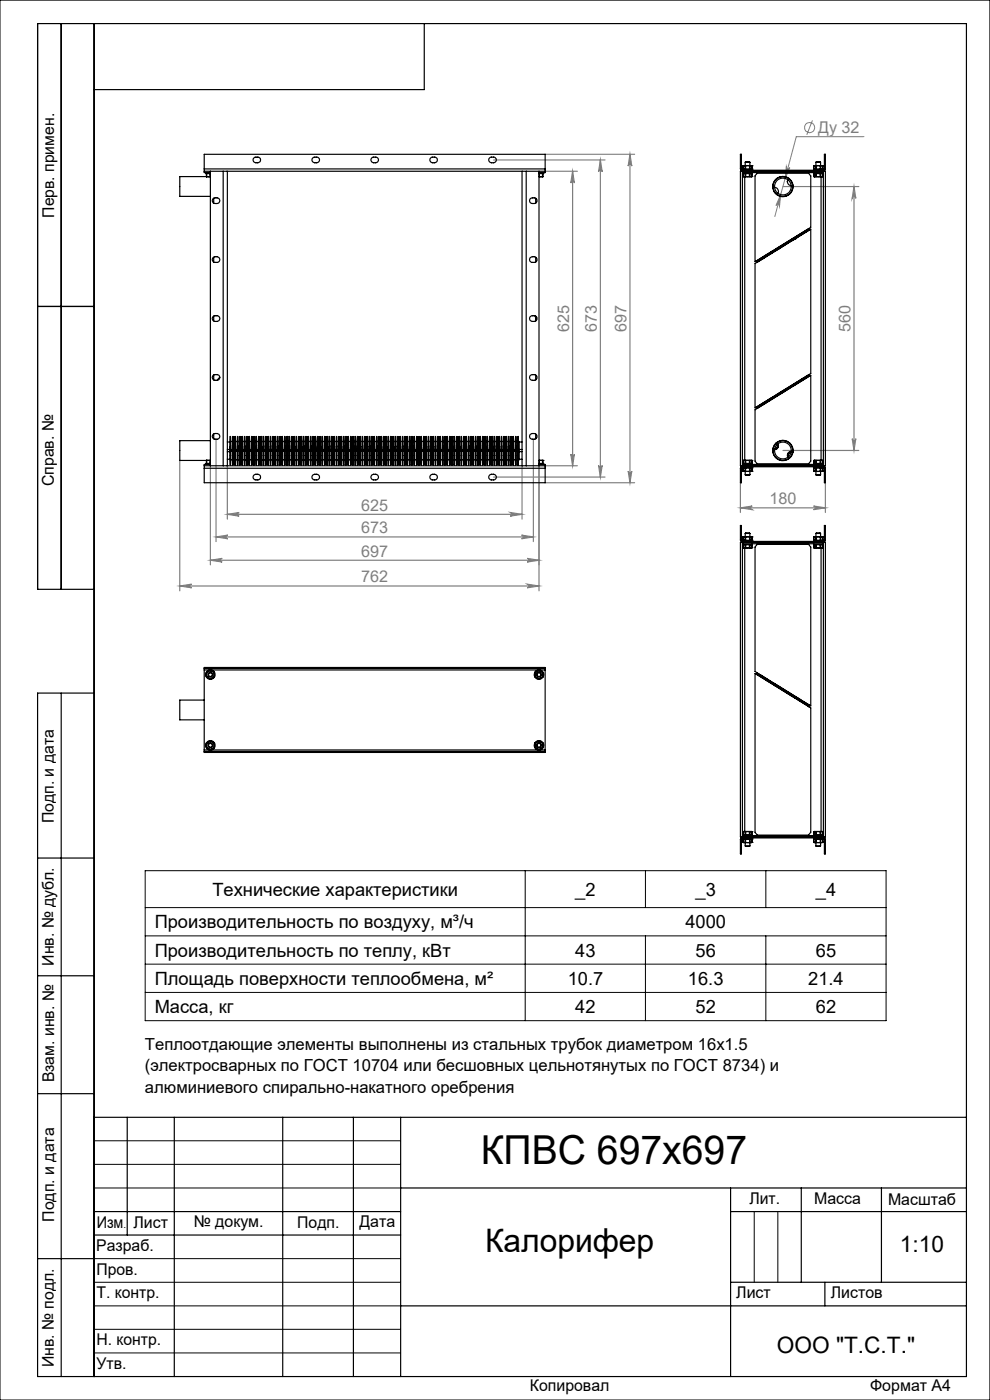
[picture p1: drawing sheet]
<svg xmlns="http://www.w3.org/2000/svg" width="210mm" height="297mm" viewBox="0 0 210 297" stroke-linecap="round" stroke-linejoin="round" font-family="sans-serif">
<defs><g id="words">
<text font-size="8.5" x="102" y="247">КПВС 697х697</text>
<text font-size="6.9" x="102.9" y="265.6">Калорифер</text>
<g font-size="4.8">
<text x="190.9" y="265.6">1:10</text>
<text x="164.8" y="287">ООО &quot;Т.С.Т.&quot;</text>
</g>
<g font-size="3.9">
<text x="45.1" y="190.1">Технические характеристики</text>
<text x="122" y="190">_2</text>
<text x="147.5" y="190">_3</text>
<text x="173.1" y="190">_4</text>
<text x="32.8" y="196.9">Производительность по воздуху, м³/ч</text>
<text x="145.4" y="196.9">4000</text>
<text x="32.8" y="202.9">Производительность по теплу, кВт</text>
<text x="122" y="202.9">43</text>
<text x="147.5" y="202.9">56</text>
<text x="173.1" y="202.9">65</text>
<text x="32.8" y="208.9">Площадь поверхности теплообмена, м²</text>
<text x="120.4" y="208.9">10.7</text>
<text x="145.9" y="208.9">16.3</text>
<text x="171.4" y="208.9">21.4</text>
<text x="32.8" y="214.9">Масса, кг</text>
<text x="122" y="214.9">42</text>
<text x="147.5" y="214.9">52</text>
<text x="173.1" y="214.9">62</text>
</g>
<g font-size="3.5">
<text x="30.7" y="222.8">Теплоотдающие элементы выполнены из стальных трубок диаметром 16x1.5</text>
<text x="30.7" y="227.3">(электросварных по ГОСТ 10704 или бесшовных цельнотянутых по ГОСТ 8734) и</text>
<text x="30.7" y="231.8">алюминиевого спирально-накатного оребрения</text>
</g>
<g font-size="3.4" fill="#808080">
<text x="173.5" y="28.2">Ду 32</text>
<text x="120.7" y="70.4" transform="rotate(-90 120.7 70.4)">625</text>
<text x="126.6" y="70.4" transform="rotate(-90 126.6 70.4)">673</text>
<text x="132.9" y="70.4" transform="rotate(-90 132.9 70.4)">697</text>
<text x="180.4" y="70.4" transform="rotate(-90 180.4 70.4)">560</text>
<text x="163.2" y="106.9">180</text>
<text x="76.6" y="108.3">625</text>
<text x="76.6" y="113.1">673</text>
<text x="76.6" y="118.1">697</text>
<text x="76.6" y="123.5">762</text>
</g>
<g font-size="3.4">
<text x="11.5" y="46.2" transform="rotate(-90 11.5 46.2)">Перв. примен.</text>
<text x="11.4" y="103.2" transform="rotate(-90 11.4 103.2)">Справ. №</text>
<text x="11.4" y="174.7" transform="rotate(-90 11.4 174.7)">Подп. и дата</text>
<text x="11.5" y="204.9" transform="rotate(-90 11.5 204.9)">Инв. № дубл.</text>
<text x="11.5" y="229.6" transform="rotate(-90 11.5 229.6)">Взам. инв. №</text>
<text x="159" y="255.5">Лит.</text>
<text x="172.7" y="255.5">Масса</text>
<text x="188.4" y="255.6">Масштаб</text>
<text x="11.5" y="259.2" transform="rotate(-90 11.5 259.2)">Подп. и дата</text>
<text x="20.5" y="260.4">Изм</text>
<text x="28.3" y="260.4">Лист</text>
<text x="41.1" y="260.4">№ докум.</text>
<text x="63.1" y="260.4">Подп.</text>
<text x="76.2" y="260.4">Дата</text>
<text x="20.4" y="265.4">Разраб.</text>
<text x="20.5" y="275.4">Т. контр.</text>
<text x="20.5" y="270.4">Пров.</text>
<text x="156.2" y="275.4">Лист</text>
<text x="176.2" y="275.4">Листов</text>
<text x="20.5" y="285.4">Н. контр.</text>
<text x="11.4" y="290" transform="rotate(-90 11.4 290)">Инв. № подл.</text>
<text x="20.5" y="290.4">Утв.</text>
<text x="112.4" y="295">Копировал</text>
<text x="184.6" y="295">Формат А4</text>
</g>
<text font-size="2.1" x="26.2" y="260.4">.</text>
</g></defs>
<g fill="none" stroke="#808080" stroke-width=".21">
<path d="M166.8 35.3a.39 .39 0 0 0 .3 .5 .39 .39 0 0 0 .4-.2l-1 2.2zM172.3 25.5l-1.2 3.1M183.3 29h-14.4l-4.5 16.9M165.6 41.3l-.3 2.5a.39 .39 0 0 0-.2-.4 .39 .39 0 0 0-.5 .2z"/>
<circle cx="171.7" cy="27.1" r="1.08"/>
</g>
<g fill="none" stroke="#808080" stroke-width=".25">
<path d="M104.7 33.9h23.6M115.6 36.3h6.9M115.6 32.7h19M121.5 36.3v62.5M121.5 36.3l.3 2.5a.39 .39 0 0 0-.3-.4 .39 .39 0 0 0-.4 .4zM127.4 33.9v67.3M127.4 33.9l.3 2.5a.39 .39 0 0 0-.3-.4 .39 .39 0 0 0-.4 .4zM133.6 32.7v69.7M133.6 32.7l.4 2.5a.39 .39 0 0 0-.4-.4 .39 .39 0 0 0-.4 .4zM166.1 39.6h16.1M181.2 39.6v56M181.2 39.6l.3 2.5a.39 .39 0 0 0-.3-.4 .39 .39 0 0 0-.4 .4z"/>
<path d="M38.1 97.7v27.6M44.6 98.8v21M45.8 93.2v21.7M48.2 98.8v11.3M110.7 98.8v11.3M113.1 93.2v21.7M114.3 98.8v26.5M115.6 98.8h6.9M121.1 96.3a.39 .39 0 0 0 .4 .4 .39 .39 0 0 0 .3-.4l-.3 2.5zM127 98.7a.39 .39 0 0 0 .4 .4 .39 .39 0 0 0 .3-.4l-.3 2.5zM133.2 99.9a.39 .39 0 0 0 .4 .4 .39 .39 0 0 0 .4-.4l-.4 2.5zM166.1 95.6h16.1"/>
<path d="M180.8 93.1a.39 .39 0 0 0 .4 .3 .39 .39 0 0 0 .3-.3l-.3 2.5zM44.6 118.8h69.7M44.6 118.8l2.5-.3a.39 .39 0 0 0-.3 .3 .39 .39 0 0 0 .3 .4zM45.8 113.9h67.3M45.8 113.9l2.5-.4a.39 .39 0 0 0-.3 .4 .39 .39 0 0 0 .3 .4zM48.2 109.1h62.5M48.2 109.1l2.5-.4a.39 .39 0 0 0-.3 .4 .39 .39 0 0 0 .3 .4zM104.7 101.2h23.6M108.2 108.7l2.5 .4-2.5 .4a.39 .39 0 0 0 .4-.4 .39 .39 0 0 0-.4-.4zM110.6 113.5l2.5 .4-2.5 .4a.39 .39 0 0 0 .4-.4 .39 .39 0 0 0-.4-.4zM111.8 118.5l2.5 .3-2.5 .4a.39 .39 0 0 0 .4-.4 .39 .39 0 0 0-.4-.3zM115.6 102.4h19"/>
<path d="M157.1 107.7l2.5-.4a.39 .39 0 0 0-.4 .4 .39 .39 0 0 0 .4 .4zM157.1 102.4v6.3M157.1 107.7h18M172.6 107.3l2.5 .4-2.5 .4a.39 .39 0 0 0 .3-.4 .39 .39 0 0 0-.3-.4zM175.1 102.4v6.3M38.1 124.3l2.5-.4a.39 .39 0 0 0-.3 .4 .39 .39 0 0 0 .3 .4zM38.1 124.3h76.2M111.8 123.9l2.5 .4-2.5 .4a.39 .39 0 0 0 .4-.4 .39 .39 0 0 0-.4-.4z"/>
</g>
<g fill="none" stroke="#000" stroke-width=".21">
<path d="M0 0h210v297h-210zM30.8 184.7h157.2v31.8h-157.2zM30.8 198.5h157.2M30.8 192.5h157.2M111.4 184.7v31.8M136.9 184.7v7.8M136.9 198.5v18M162.5 184.7v7.8M162.5 198.5v18M30.8 204.5h157.2M30.8 210.5h157.2M20 242h65"/>
<path d="M20 247h65M20 252h65M160 257v15M165 257v15M20 267h65M20 272h65M20 277h65M20 282h65M20 287h65"/>
</g>
<g fill="none" stroke="#000" stroke-width=".25">
<path d="M13 5v120M20 5v287M90 5v14h-70M8 65h12M20 125h-12v-120h197v287h-197v-145h12M13 147v145M8 182h12M8 207h12M8 232h12M20 237h185M27 237v25M37 237v55"/>
<path d="M60 237v55M75 237v55M85 237v55M20 257h65M85 252h120M155 252v40M155 257h50M170 252v20M187 252v20M8 267h12M20 262h65M85 277h120"/>
<path d="M155 272h50M175 272v5"/>
</g>
<g fill="#808080">
<path d="M165.6 41.3l-1 2.3a.39 .39 0 0 1 .5-.2 .39 .39 0 0 1 .2 .4zM166.8 35.3l-.3 2.5 1-2.2a.39 .39 0 0 1-.4 .2 .39 .39 0 0 1-.3-.5z"/>
<path d="M111.8 123.9l2.5 .4-2.5 .4a.39 .39 0 0 0 .4-.4 .39 .39 0 0 0-.4-.4zM38.1 124.3l2.5-.4a.39 .39 0 0 0-.3 .4 .39 .39 0 0 0 .3 .4z"/>
<path d="M157.1 107.7l2.5-.4a.39 .39 0 0 0-.4 .4 .39 .39 0 0 0 .4 .4zM172.6 107.3l2.5 .4-2.5 .4a.39 .39 0 0 0 .3-.4 .39 .39 0 0 0-.3-.4z"/>
<path d="M127 98.7a.39 .39 0 0 0 .4 .4 .39 .39 0 0 0 .3-.4l-.3 2.5zM127.4 33.9l.3 2.5a.39 .39 0 0 0-.3-.4 .39 .39 0 0 0-.4 .4z"/>
<path d="M121.5 36.3l.3 2.5a.39 .39 0 0 0-.3-.4 .39 .39 0 0 0-.4 .4zM121.1 96.3a.39 .39 0 0 0 .4 .4 .39 .39 0 0 0 .3-.4l-.3 2.5zM133.6 32.7l.4 2.5a.39 .39 0 0 0-.4-.4 .39 .39 0 0 0-.4 .4zM133.2 99.9a.39 .39 0 0 0 .4 .4 .39 .39 0 0 0 .4-.4l-.4 2.5zM181.2 39.6l.3 2.5a.39 .39 0 0 0-.3-.4 .39 .39 0 0 0-.4 .4zM180.8 93.1a.39 .39 0 0 0 .4 .3 .39 .39 0 0 0 .3-.3l-.3 2.5z"/>
<path d="M48.2 109.1l2.5-.4a.39 .39 0 0 0-.3 .4 .39 .39 0 0 0 .3 .4zM108.2 108.7l2.5 .4-2.5 .4a.39 .39 0 0 0 .4-.4 .39 .39 0 0 0-.4-.4zM44.6 118.8l2.5-.3a.39 .39 0 0 0-.3 .3 .39 .39 0 0 0 .3 .4zM111.8 118.5l2.5 .3-2.5 .4a.39 .39 0 0 0 .4-.4 .39 .39 0 0 0-.4-.3z"/>
<path d="M45.8 113.9l2.5-.4a.39 .39 0 0 0-.3 .4 .39 .39 0 0 0 .3 .4zM110.6 113.5l2.5 .4-2.5 .4a.39 .39 0 0 0 .4-.4 .39 .39 0 0 0-.4-.4z"/>
</g>
<g fill="none" stroke="#000" stroke-width=".25">
<path d="M43.3 35.8v.5M43.3 35.8v-3.1h72.3v3.1M43.3 35.8h72.3M43.3 36.3v.3h1.3M43.3 36.3h4M43.6 36.6v.2h1M43.8 37.5h.1M43.8 37.5h-5.7v4.2h6.5M43.8 36.8v.7M43.8 37.5h.8M43.9 37.5h.7M43.9 36.8v.7"/>
<path d="M44.6 37.5h.1M44.6 36.8v.7M44.6 36.3v62.5M47.3 36.3h64.3M47.3 36.3v62.5M48.2 36.3v62.5M54 33.4a.77 .77 0 0 1 .9 0 .77 .77 0 0 1 .3 .8 .79 .79 0 0 1-1 .4 .79 .79 0 0 1-.4-1zM66.5 33.4a.76 .76 0 0 1 .9-.1 .76 .76 0 0 1 .3 .9 .79 .79 0 0 1-1 .3 .79 .79 0 0 1-.4-.9zM78.8 33.5a.85 .85 0 0 1 1.5 .4 .85 .85 0 0 1-.8 .7 .85 .85 0 0 1-.8-.5zM91.3 33.6a.79 .79 0 0 1 .9-.3 .79 .79 0 0 1 .5 .9 .79 .79 0 0 1-1 .4 .79 .79 0 0 1-.4-1zM103.8 33.6a.82 .82 0 0 1 .9-.3 .82 .82 0 0 1 .6 .8 .79 .79 0 0 1-1 .5 .79 .79 0 0 1-.5-1zM110.7 36.3v62.5"/>
<path d="M111.6 36.3h4M111.6 36.3v62.5M114.3 37.5h.1M114.3 36.3v62.5M114.4 37.5h.7M114.4 36.8v.7M115.1 37.5h.1M115.1 36.8v.7M115.2 36.8v.7h-.9M115.3 36.6v.2h-1M115.6 35.8v.5M115.6 36.3v.3h-1.3"/>
<path d="M157.1 35.8v-3.1h.2v3.1M157.1 35.8h.2M157.1 36.3h18v62.5h-18zM157.3 35.8l.2 .3h17.1l.3-.3M157.5 36.3h.1M157.5 36.6h17.1l.1-.3v62.5l-.1-.3h-17.1M157.5 36.3v62.5M157.6 35.9h2v.2M157.6 36.6v.9M157.6 35.2h.4M157.6 35.2h.1M157.6 35.2h1.9"/>
<path d="M157.6 35.9h.1M157.6 35.9h.4M157.6 37.5h.1M157.6 37.5h1.9M157.6 35.2v1.1l-.4-.1-.1-.4M157.6 35.9h.2M157.7 37.5h.3M157.7 36.8v.7M158 37.5v60.1M158 35.2h.2M158 35.9h.2M158 37.5h.2"/>
<path d="M158 35.2v.7M158 36.8v.7M158.1 34.4h1M158.1 34.4v.7M158.2 35.9h.8M158.2 35.2h.8M158.2 35.2v.7M158.2 37.5h.8M158.2 36.8v.7M159 37.5h.1M159 36.8v.7M159 35.2h.5"/>
<path d="M159 35.9h.1M159 35.2v.7M159.1 34.4v1.5M159.1 35.9h.4M159.1 37.5h.4M159.1 36.8v.7M159.5 37.5h.1M159.5 36.8v.7M159.5 35.2h.1M159.5 35.9h.1M159.5 35.9h-.1M159.5 35.2v.7"/>
<path d="M159.6 36.6v.2h-2M160.6 36.7h10.9l.5 .6v10.9l-11.8 7.3v-18.2zM164 39.8h-.1M164.3 39.8a.87 .87 0 0 1 .7 1.2M167.1 38.1a.87 .87 0 0 0 .8 1.3M167.4 37.8l-.1 .1M168.2 39.3h.1M172.6 36.6v.2h2v-.2M172.6 35.9h.1M172.6 35.9h.4M172.6 35.2h.4M172.6 35.2h.1"/>
<path d="M172.6 35.2h1.9M172.6 35.2v.7M172.6 35.9h.2M172.6 37.5h.1M172.6 37.5h.4M172.6 37.5h1.9M172.6 36.8v.7M173 35.9h.1M173 35.2h.1M173 37.5h.2M173 35.2v.7M173 36.8v.7"/>
<path d="M173.1 34.4h1M173.1 34.4v.7M173.1 35.9h.9M173.1 35.2h.9M173.1 35.2v.7M173.2 37.5h.8M173.2 36.8v.7M174 37.5h.1M174 36.8v.7M174 35.9h.1M174 35.2h.1M174 35.2v.7"/>
<path d="M174.1 34.4v.7M174.1 35.9h.4M174.1 35.2h.4M174.1 37.5h.4M174.1 35.2v.7M174.1 36.8v.7M174.2 37.5v60.1M174.5 37.5h.1M174.5 36.8v.7M174.5 35.9h.1M174.5 35.2h.1M174.5 35.2v.7"/>
<path d="M174.5 35.9h-.1M174.9 35.8v-3.1h.2v3.1M174.9 35.8h.2M175.1 35.8l-.4 .5-.1-.4h-2v.2M45.2 54.6a.88 .88 0 0 1 1.4 .5 .85 .85 0 0 1-1.4 .4l-.2-.4zM45.2 42.2a.88 .88 0 0 1 1.4 .4 .85 .85 0 0 1-.7 .6 .85 .85 0 0 1-.9-.5zM45.3 42v1.1M45.3 54.6v1M112.4 42.3a.79 .79 0 0 1 1-.3 .79 .79 0 0 1 .4 .9 .79 .79 0 0 1-.9 .3 .79 .79 0 0 1-.5-.9zM112.5 54.6a.78 .78 0 0 1 1-.1 .78 .78 0 0 1 .3 .9 .79 .79 0 0 1-.9 .3 .79 .79 0 0 1-.5-.9zM113.6 42v1.1M113.6 54.6v1"/>
<path d="M160.2 55.9l11.8-7.3v30.6l-11.8 7.3zM160.4 55.4l.2 .2M163.5 53.4v.1M163.7 53.7h.1M164.8 41.3h.1M165 52.6h.1M165.1 52.8v.1M167.1 51.3h.1M167.2 51.5h.1M168.5 50.4h.1M168.7 50.7h.1M171.6 48.5l-11.2 6.9"/>
<path d="M171.6 48.5l.1 .3M171.7 48.8l-11.1 6.8M45.2 67.2a.85 .85 0 0 1 1.4 .4 .85 .85 0 0 1-.7 .6 .85 .85 0 0 1-.9-.5zM45.2 79.7a.88 .88 0 0 1 1.4 .4 .85 .85 0 0 1-.7 .6 .85 .85 0 0 1-.9-.5zM45.3 67.1v1M45.3 79.5v1.1M112.4 67.3a.82 .82 0 0 1 .9-.4 .82 .82 0 0 1 .6 .8 .79 .79 0 0 1-1 .5 .79 .79 0 0 1-.5-.9zM112.4 79.8a.79 .79 0 0 1 1-.3 .79 .79 0 0 1 .4 .9 .79 .79 0 0 1-.9 .3 .79 .79 0 0 1-.5-.9zM113.5 67l.1 1.1M113.6 67.1v.5M113.6 67.1v.3M113.6 79.5v1.1"/>
<path d="M171.6 79.5l-11.2 6.9M171.6 79.5l.1 .3M171.7 79.8l-11.1 6.8M43.3 98.8v.5M43.3 99.3v3.1h72.3v-3.1M43.3 99.3h72.3M43.3 98.8h4M43.8 97.7h.1M43.8 97.7v.6M43.9 97.7h.7M43.9 97.7v.6M44.6 97.7h.1"/>
<path d="M44.6 97.7v.6M44.6 98.3h-1v.2M44.6 97.6l-.8 .1M44.6 93.5h-6.5v4.2h5.7M44.6 98.5h-1.3v.3M45.2 92.1a.88 .88 0 0 1 1.4 .5 .85 .85 0 0 1-1.4 .4l-.2-.4zM45.3 92.1v1M46.6 80l-.5 .7M47.3 98.8h64.3M48.2 97.4h.6M48.2 95.8h.6M48.2 95.4h.6"/>
<path d="M48.2 93.8h.6M48.9 94.7v3.9M48.9 92.6v2.1M48.9 92.6l-.1 3M48.9 98.6h.1M48.9 94.7h.1M48.9 92.6h.1M48.9 94.7v1M48.9 92.6v1.1M48.9 95.7v1.8M48.9 93.7v1.8M48.9 97.5v1.1"/>
<path d="M48.9 97.5h.4M48.9 95.7h.4M48.9 95.5v.1M48.9 95.5h.4M48.9 93.7h.4M49.3 95.7v1.8M49.3 93.7v1.8M49.3 97.5l.1 1.1M49.3 95.5v.1M49.4 94.7v3.9M49.4 92.6v2.1M49.4 98.6h.1"/>
<path d="M49.4 94.7h.1M49.4 94.7l-.1 1M49.4 92.6h.1M49.4 92.6l-.1 1.1M49.4 94.7l.1 1M49.4 92.6l.1 1.1M49.5 95.7v1.8M49.5 93.7v1.8M49.5 97.5l-.1 1.1M49.5 97.5h.3M49.5 95.7h.3M49.5 95.5l-.1 .1"/>
<path d="M49.5 95.5h.3M49.5 93.7h.3M49.8 95.7v1.8M49.8 93.7v1.8M49.8 97.5v1.1M49.8 95.5v.1M49.8 94.7v3.9M49.8 92.6v2.1M49.8 98.6h.1M49.8 94.7h.1M49.8 94.7v1M49.8 92.6h.1"/>
<path d="M49.8 92.6v1.1M49.9 94.7v3.9M49.9 92.6v2.1M49.9 94.7l.1 1M49.9 92.6l.1 1.1M50 95.7v1.8M50 93.7v1.8M50 97.5l-.1 1.1M50 97.5h.3M50 95.7h.3M50 95.5v.1M50 95.5h.3"/>
<path d="M50 93.7h.3M50.3 95.7v1.8M50.3 93.7v1.8M50.3 97.5l.1 1.1M50.3 95.5v.1M50.4 94.7v3.9M50.4 92.6v2.1M50.4 98.6h.1M50.4 94.7h.1M50.4 94.7l-.1 1M50.4 92.6h.1M50.4 92.6l-.1 1.1"/>
<path d="M50.4 94.7v1.9M50.4 96.6v2M50.4 94.7v1M50.4 92.6v1.1M50.4 95.7v.9M50.4 96.6v.9M50.4 93.7v1.8M50.4 97.5v1.1M50.4 97.5h.4M50.4 95.7h.4M50.4 95.5v.1M50.4 95.5h.4"/>
<path d="M50.4 93.7h.4M50.8 95.7v1.8M50.8 93.7v1.8M50.8 97.5l.1 1.1M50.8 95.5v.1M50.9 94.7v3.9M50.9 92.6v2.1M50.9 98.6h.1M50.9 94.7h.1M50.9 94.7l-.1 1M50.9 92.6h.1M50.9 92.6l-.1 1.1"/>
<path d="M50.9 94.7v1M50.9 92.6v1.1M50.9 95.7v1.8M50.9 93.7v1.8M50.9 97.5v1.1M50.9 97.5h.4M50.9 95.7h.4M50.9 95.5v.1M50.9 95.5h.4M50.9 93.7h.4M51.3 95.7v1.8M51.3 93.7v1.8"/>
<path d="M51.3 97.5l.1 1.1M51.3 95.5v.1M51.4 98.6h.1M51.4 94.7h.1M51.4 94.7l-.1 1M51.4 92.6h.1M51.4 92.6l-.1 1.1M51.4 94.7v3.9M51.4 92.6v2.1M51.4 94.7v1M51.4 92.6v1.1M51.4 95.7v1.8"/>
<path d="M51.4 93.7v1.8M51.4 97.5v1.1M51.4 97.5h.4M51.4 95.7h.4M51.4 95.5v.1M51.4 95.5h.4M51.4 93.7h.4M51.8 95.7v1.8M51.8 93.7v1.8M51.8 97.5l.1 1.1M51.8 95.5v.1M51.9 94.7v3.9"/>
<path d="M51.9 92.6v2.1M51.9 98.6h.1M51.9 94.7h.1M51.9 94.7l-.1 1M51.9 92.6h.1M51.9 92.6l-.1 1.1M51.9 94.7v1.9M51.9 96.6v2M51.9 94.7v1M51.9 92.6v1.1M51.9 95.7v.9M51.9 96.6v.9"/>
<path d="M51.9 93.7v1.8M51.9 97.5v1.1M51.9 97.5h.4M51.9 95.7h.4M51.9 95.5v.1M51.9 95.5h.4M51.9 93.7h.4M52.3 95.7v1.8M52.3 93.7v1.8M52.3 97.5l.1 1.1M52.3 95.5v.1M52.4 94.7v3.9"/>
<path d="M52.4 92.6v2.1M52.4 98.6h.1M52.4 94.7h.1M52.4 94.7l-.1 1M52.4 92.6h.1M52.4 92.6l-.1 1.1M52.4 94.7v1.9M52.4 96.6v2M52.4 94.7l.1 1M52.4 92.6l.1 1.1M52.5 95.7v.9M52.5 96.6v.9"/>
<path d="M52.5 93.7v1.8M52.5 97.5l-.1 1.1M52.5 97.5h.3M52.5 95.7h.3M52.5 95.5l-.1 .1M52.5 95.5h.3M52.5 93.7h.3M52.8 95.7v1.8M52.8 93.7v1.8M52.8 97.5v1.1M52.8 95.5v.1M52.8 94.7v3.9"/>
<path d="M52.8 92.6v2.1M52.8 98.6h.1M52.8 94.7h.1M52.8 94.7v1M52.8 92.6h.1M52.8 92.6v1.1M52.9 94.7v3.9M52.9 92.6v2.1M52.9 94.7l.1 1M52.9 92.6l.1 1.1M53 95.7v1.8M53 93.7v1.8"/>
<path d="M53 97.5l-.1 1.1M53 97.5h.3M53 95.7h.3M53 95.5v.1M53 95.5h.3M53 93.7h.3M53.3 95.7v1.8M53.3 93.7v1.8M53.3 97.5l.1 1.1M53.3 95.5v.1M53.4 98.6h.1M53.4 94.7h.1"/>
<path d="M53.4 94.7l-.1 1M53.4 92.6h.1M53.4 92.6l-.1 1.1M53.4 94.7v3.9M53.4 92.6v2.1M53.4 94.7v1M53.4 92.6v1.1M53.4 95.7v1.8M53.4 93.7v1.8M53.4 97.5v1.1M53.4 97.5h.4M53.4 95.7h.4"/>
<path d="M53.4 95.5v.1M53.4 95.5h.4M53.4 93.7h.4M53.8 95.7v1.8M53.8 93.7v1.8M53.8 97.5l.1 1.1M53.8 95.5v.1M53.9 94.7v3.9M53.9 98.6h.1M53.9 94.7h.1M53.9 94.7l-.1 1M53.9 92.6h.1"/>
<path d="M53.9 92.6l-.1 1.1M53.9 92.6v2.1M53.9 94.7v1M53.9 92.6v1.1M53.9 95.7v1.8M53.9 93.7v1.8M53.9 97.5v1.1M53.9 97.5h.4M53.9 95.7h.4M53.9 95.5v.1M53.9 95.5h.4M53.9 93.7h.4"/>
<path d="M54.3 95.7v1.8M54.3 93.7v1.8M54.3 97.5l.1 1.1M54.3 95.5v.1M54.4 94.7v3.9M54.4 92.6v2.1M54.4 98.6h.1M54.4 94.7h.1M54.4 94.7l-.1 1M54.4 92.6h.1M54.4 92.6l-.1 1.1M54.4 94.7v1.9"/>
<path d="M54.4 96.6v2M54.4 94.7v1M54.4 92.6v1.1M54.4 95.7v.9M54.4 96.6v.9M54.4 93.7v1.8M54.4 97.5v1.1M54.4 97.5h.4M54.4 95.7h.4M54.4 95.5v.1M54.4 95.5h.4M54.4 93.7h.4"/>
<path d="M54.8 95.7v1.8M54.8 93.7v1.8M54.8 97.5l.1 1.1M54.8 95.5v.1M54.9 94.7v3.9M54.9 92.6v2.1M54.9 98.6h.1M54.9 94.7h.1M54.9 94.7l-.1 1M54.9 92.6h.1M54.9 92.6l-.1 1.1M54.9 94.7v1.9"/>
<path d="M54.9 96.6v2M54.9 95.7v.9M54.9 96.6v.9M54.9 93.7v1.8h.4M54.9 92.6v1.1M54.9 94.7v1M54.9 97.5v1.1M54.9 97.5h.4M54.9 95.7h.4M54.9 93.7h.4M55.3 95.7v1.8M55.3 93.7v1.8"/>
<path d="M55.3 97.5l.1 1.1M55.3 95.5v.1M55.4 94.7v3.9M55.4 92.6v2.1M55.4 98.6h.1M55.4 94.7h.1M55.4 94.7l-.1 1M55.4 92.6h.1M55.4 92.6l-.1 1.1M55.4 94.7l.1 1M55.4 92.6l.1 1.1M55.5 95.7v1.8"/>
<path d="M55.5 93.7v1.8M55.5 97.5l-.1 1.1M55.5 97.5h.3M55.5 95.7h.3M55.5 95.5l-.1 .1M55.5 93.7h.3M55.8 94.7v3.9M55.8 95.7v1.8M55.8 92.6v2.1M55.8 93.7v1.8h-.3M55.8 98.6h.1M55.8 94.7h.1"/>
<path d="M55.8 92.6v1.1M55.8 94.7v1M55.8 97.5v1.1M55.8 92.6h.1M55.9 94.7v3.9M55.9 92.6v2.1M55.9 94.7l.1 1M55.9 92.6l.1 1.1M56 95.7v1.8M56 93.7v1.8M56 97.5l-.1 1.1M56 97.5h.3"/>
<path d="M56 95.7h.3M56 95.5v.1M56 95.5h.3M56 93.7h.3M56.3 95.7v1.8M56.3 93.7v1.8M56.3 97.5l.1 1.1M56.3 95.5v.1M56.4 94.7v3.9M56.4 92.6v2.1M56.4 98.6h.1M56.4 94.7h.1"/>
<path d="M56.4 94.7l-.1 1M56.4 92.6h.1M56.4 92.6l-.1 1.1M56.4 94.7v1.9M56.4 96.6v2M56.4 94.7v1M56.4 92.6v1.1M56.4 95.7v.9M56.4 96.6v.9M56.4 93.7v1.8M56.4 97.5v1.1M56.4 97.5h.4"/>
<path d="M56.4 95.7h.4M56.4 95.5v.1M56.4 95.5h.4M56.4 93.7h.4M56.8 95.7v1.8M56.8 93.7v1.8M56.8 97.5l.1 1.1M56.8 95.5v.1M56.9 94.7v3.9M56.9 92.6v2.1M56.9 98.6h.1M56.9 94.7h.1"/>
<path d="M56.9 94.7l-.1 1M56.9 92.6h.1M56.9 92.6l-.1 1.1M56.9 94.7v1M56.9 92.6v1.1M56.9 95.7v1.8M56.9 93.7v1.8M56.9 97.5v1.1M56.9 97.5h.4M56.9 95.7h.4M56.9 95.5v.1M56.9 95.5h.4"/>
<path d="M56.9 93.7h.4M57.3 95.7v1.8M57.3 93.7v1.8M57.3 97.5l.1 1.1M57.3 95.5v.1M57.4 94.7v3.9M57.4 98.6h.1M57.4 94.7h.1M57.4 94.7l-.1 1M57.4 92.6h.1M57.4 92.6l-.1 1.1M57.4 92.6v2.1"/>
<path d="M57.4 94.7v1M57.4 92.6v1.1M57.4 95.7v1.8M57.4 93.7v1.8M57.4 97.5v1.1M57.4 97.5h.4M57.4 95.7h.4M57.4 95.5v.1M57.4 95.5h.4M57.4 93.7h.4M57.8 95.7v1.8M57.8 93.7v1.8"/>
<path d="M57.8 97.5l.1 1.1M57.8 95.5v.1M57.9 94.7v3.9M57.9 92.6v2.1M57.9 98.6h.1M57.9 94.7h.1M57.9 94.7l-.1 1M57.9 92.6h.1M57.9 92.6l-.1 1.1M57.9 95.7v.9M57.9 96.6v.9M57.9 94.7v1.9"/>
<path d="M57.9 96.6v2M57.9 93.7v1.8h.4M57.9 92.6v1.1M57.9 94.7v1M57.9 97.5v1.1M57.9 97.5h.4M57.9 95.7h.4M57.9 93.7h.4M58.3 95.7v1.8M58.3 93.7v1.8M58.3 97.5v1.1M58.3 95.5v.1"/>
<path d="M58.3 94.7v3.9M58.3 92.6v2.1M58.3 98.6h.1M58.3 94.7h.1M58.3 94.7v1M58.3 92.6h.1M58.3 92.6v1.1M58.4 94.7v1.9M58.4 96.6v2M58.4 92.6v2.1M58.4 94.7l.1 1M58.4 92.6l.1 1.1"/>
<path d="M58.5 95.7v.9M58.5 96.6v.9M58.5 93.7v1.8M58.5 97.5l-.1 1.1M58.5 97.5h.3M58.5 95.7h.3M58.5 95.5v.1M58.5 93.7h.3M58.8 94.7v3.9M58.8 95.7v1.8M58.8 92.6v2.1M58.8 93.7v1.8h-.3"/>
<path d="M58.8 98.6h.1M58.8 94.7h.1M58.8 92.6v1.1M58.8 94.7v1M58.8 97.5v1.1M58.8 92.6h.1M58.9 94.7v3.9M58.9 92.6v2.1M58.9 94.7v1M58.9 92.6v1.1M58.9 95.7v1.8M58.9 93.7v1.8"/>
<path d="M58.9 97.5v1.1M58.9 97.5h.4M58.9 95.7h.4M58.9 95.5v.1M58.9 95.5h.4M58.9 93.7h.4M59.3 95.7v1.8M59.3 93.7v1.8M59.3 97.5l.1 1.1M59.3 95.5v.1M59.4 98.6h.1M59.4 94.7h.1"/>
<path d="M59.4 94.7l-.1 1M59.4 92.6h.1M59.4 92.6l-.1 1.1M59.4 94.7v3.9M59.4 92.6v2.1M59.4 94.7v1M59.4 92.6v1.1M59.4 95.7v1.8M59.4 93.7v1.8M59.4 97.5v1.1M59.4 97.5h.4M59.4 95.7h.4"/>
<path d="M59.4 95.5v.1M59.4 95.5h.4M59.4 93.7h.4M59.8 95.7v1.8M59.8 93.7v1.8M59.8 97.5l.1 1.1M59.8 95.5v.1M59.9 94.7v3.9M59.9 92.6v2.1M59.9 98.6h.1M59.9 94.7h.1M59.9 94.7l-.1 1"/>
<path d="M59.9 92.6h.1M59.9 92.6l-.1 1.1M59.9 94.7v1.9M59.9 96.6v2M59.9 94.7v1M59.9 92.6v1.1M59.9 95.7v.9M59.9 96.6v.9M59.9 93.7v1.8M59.9 97.5v1.1M59.9 97.5h.4M59.9 95.7h.4"/>
<path d="M59.9 95.5v.1M59.9 95.5h.4M59.9 93.7h.4M60.3 95.7v1.8M60.3 93.7v1.8M60.3 97.5l.1 1.1M60.3 95.5v.1M60.4 94.7v3.9M60.4 92.6v2.1M60.4 98.6h.1M60.4 94.7h.1M60.4 94.7l-.1 1"/>
<path d="M60.4 92.6h.1M60.4 92.6l-.1 1.1M60.4 94.7v1M60.4 92.6v1.1M60.4 95.7v1.8M60.4 93.7v1.8M60.4 97.5v1.1M60.4 97.5h.4M60.4 95.7h.4M60.4 95.5v.1M60.4 95.5h.4M60.4 93.7h.4"/>
<path d="M60.8 95.7v1.8M60.8 93.7v1.8M60.8 97.5l.1 1.1M60.8 95.5v.1M60.9 94.7v3.9M60.9 92.6v2.1M60.9 98.6h.1M60.9 94.7h.1M60.9 94.7l-.1 1M60.9 92.6h.1M60.9 92.6l-.1 1.1M60.9 94.7l.1 1"/>
<path d="M60.9 92.6l.1 1.1M61 95.7v1.8M61 93.7v1.8M61 97.5l-.1 1.1M61 97.5h.3M61 95.7h.3M61 95.5l-.1 .1M61 95.5h.3M61 93.7h.3M61.3 95.7v1.8M61.3 93.7v1.8M61.3 97.5v1.1"/>
<path d="M61.3 95.5v.1M61.3 94.7v3.9M61.3 92.6v2.1M61.3 98.6h.1M61.3 94.7h.1M61.3 94.7v1M61.3 92.6h.1M61.3 92.6v1.1M61.4 94.7v3.9M61.4 92.6v2.1M61.4 94.7l.1 1M61.4 92.6l.1 1.1"/>
<path d="M61.5 95.7v1.8M61.5 93.7v1.8M61.5 97.5l-.1 1.1M61.5 97.5h.3M61.5 95.7h.3M61.5 95.5v.1M61.5 95.5h.3M61.5 93.7h.3M61.8 95.7v1.8M61.8 93.7v1.8M61.8 97.5l.1 1.1M61.8 95.5v.1"/>
<path d="M61.9 94.7v3.9M61.9 98.6h.1M61.9 94.7h.1M61.9 94.7l-.1 1M61.9 92.6h.1M61.9 92.6l-.1 1.1M61.9 92.6v2.1M61.9 94.7v1M61.9 92.6v1.1M61.9 95.7v1.8M61.9 93.7v1.8M61.9 97.5v1.1"/>
<path d="M61.9 97.5h.4M61.9 95.7h.4M61.9 95.5v.1M61.9 95.5h.4M61.9 93.7h.4M62.3 95.7v1.8M62.3 93.7v1.8M62.3 97.5l.1 1.1M62.3 95.5v.1M62.4 94.7v3.9M62.4 92.6v2.1M62.4 98.6h.1"/>
<path d="M62.4 94.7h.1M62.4 94.7l-.1 1M62.4 92.6h.1M62.4 92.6l-.1 1.1M62.4 94.7v1.9M62.4 96.6v2M62.4 94.7v1M62.4 92.6v1.1M62.4 95.7v.9M62.4 96.6v.9M62.4 93.7v1.8M62.4 97.5v1.1"/>
<path d="M62.4 97.5h.4M62.4 95.7h.4M62.4 95.5v.1M62.4 95.5h.4M62.4 93.7h.4M62.8 95.7v1.8M62.8 93.7v1.8M62.8 97.5l.1 1.1M62.8 95.5v.1M62.9 94.7v3.9M62.9 92.6v2.1M62.9 98.6h.1"/>
<path d="M62.9 94.7h.1M62.9 94.7l-.1 1M62.9 92.6h.1M62.9 92.6l-.1 1.1M62.9 94.7v1M62.9 92.6v1.1M62.9 95.7v1.8M62.9 93.7v1.8M62.9 97.5v1.1M62.9 97.5h.4M62.9 95.7h.4M62.9 95.5v.1"/>
<path d="M62.9 95.5h.4M62.9 93.7h.4M63.3 95.7v1.8M63.3 93.7v1.8M63.3 97.5l.1 1.1M63.3 95.5v.1M63.4 98.6h.1M63.4 94.7h.1M63.4 94.7l-.1 1M63.4 92.6h.1M63.4 92.6l-.1 1.1M63.4 94.7v3.9"/>
<path d="M63.4 92.6v2.1M63.4 94.7v1M63.4 92.6v1.1M63.4 95.7v1.8M63.4 93.7v1.8M63.4 97.5v1.1M63.4 97.5h.4M63.4 95.7h.4M63.4 95.5v.1M63.4 95.5h.4M63.4 93.7h.4M63.8 95.7v1.8"/>
<path d="M63.8 93.7v1.8M63.8 97.5l.1 1.1M63.8 95.5v.1M63.9 94.7v3.9M63.9 92.6v2.1M63.9 98.6h.1M63.9 94.7h.1M63.9 94.7l-.1 1M63.9 92.6h.1M63.9 92.6l-.1 1.1M63.9 94.7l.1 1M63.9 92.6l.1 1.1"/>
<path d="M64 95.7v1.8M64 93.7v1.8M64 97.5l-.1 1.1M64 97.5h.3M64 95.7h.3M64 95.5l-.1 .1M64 95.5h.3M64 93.7h.3M64.3 95.7v1.8M64.3 93.7v1.8M64.3 97.5v1.1M64.3 95.5v.1"/>
<path d="M64.3 94.7v3.9M64.3 92.6v2.1M64.3 98.6h.1M64.3 94.7h.1M64.3 94.7v1M64.3 92.6h.1M64.3 92.6v1.1M64.4 94.7v1.9M64.4 96.6v2M64.4 92.6v2.1M64.4 94.7l.1 1M64.4 92.6l.1 1.1"/>
<path d="M64.5 95.7v.9M64.5 96.6v.9M64.5 93.7v1.8M64.5 97.5l-.1 1.1M64.5 97.5h.3M64.5 95.7h.3M64.5 95.5v.1M64.5 95.5h.3M64.5 93.7h.3M64.8 95.7v1.8M64.8 93.7v1.8M64.8 97.5l.1 1.1"/>
<path d="M64.8 95.5v.1M64.9 94.7v3.9M64.9 92.6v2.1M64.9 98.6h.1M64.9 94.7h.1M64.9 94.7l-.1 1M64.9 92.6h.1M64.9 92.6l-.1 1.1M64.9 94.7v1M64.9 92.6v1.1M64.9 95.7v1.8M64.9 93.7v1.8"/>
<path d="M64.9 97.5v1.1M64.9 97.5h.4M64.9 95.7h.4M64.9 95.5v.1M64.9 95.5h.4M64.9 93.7h.4M65.3 95.7v1.8M65.3 93.7v1.8M65.3 97.5l.1 1.1M65.3 95.5v.1M65.4 92.6v2.1M65.4 98.6h.1"/>
<path d="M65.4 94.7h.1M65.4 94.7l-.1 1M65.4 92.6h.1M65.4 92.6l-.1 1.1M65.4 94.7v3.9M65.4 94.7v1M65.4 92.6v1.1M65.4 95.7v1.8M65.4 93.7v1.8M65.4 97.5v1.1M65.4 97.5h.4M65.4 95.7h.4"/>
<path d="M65.4 95.5v.1M65.4 95.5h.4M65.4 93.7h.4M65.8 95.7v1.8M65.8 93.7v1.8M65.8 97.5l.1 1.1M65.8 95.5v.1M65.9 94.7v3.9M65.9 92.6v2.1M65.9 98.6h.1M65.9 94.7h.1M65.9 94.7l-.1 1"/>
<path d="M65.9 92.6h.1M65.9 92.6l-.1 1.1M65.9 94.7v1.9M65.9 96.6v2M65.9 94.7v1M65.9 92.6v1.1M65.9 95.7v.9M65.9 96.6v.9M65.9 93.7v1.8M65.9 97.5v1.1M65.9 97.5h.4M65.9 95.7h.4"/>
<path d="M65.9 95.5v.1M65.9 95.5h.4M65.9 93.7h.4M66.3 95.7v1.8M66.3 93.7v1.8M66.3 97.5l.1 1.1M66.3 95.5v.1M66.4 94.7v3.9M66.4 92.6v2.1M66.4 98.6h.1M66.4 94.7h.1M66.4 94.7l-.1 1"/>
<path d="M66.4 92.6h.1M66.4 92.6l-.1 1.1M66.4 94.7v1M66.4 92.6v1.1M66.4 95.7v1.8M66.4 93.7v1.8M66.4 97.5v1.1M66.4 97.5h.4M66.4 95.7h.4M66.4 95.5v.1M66.4 95.5h.4M66.4 93.7h.4"/>
<path d="M66.8 95.7v1.8M66.8 93.7v1.8M66.8 97.5l.1 1.1M66.8 95.5v.1M66.9 94.7v3.9M66.9 92.6v2.1M66.9 98.6h.1M66.9 94.7h.1M66.9 94.7l-.1 1M66.9 92.6h.1M66.9 92.6l-.1 1.1M66.9 94.7l.1 1"/>
<path d="M66.9 92.6l.1 1.1M67 95.7v1.8M67 93.7v1.8M67 97.5l-.1 1.1M67 97.5h.3M67 95.7h.3M67 95.5l-.1 .1M67 95.5h.3M67 93.7h.3M67.3 95.7v1.8M67.3 93.7v1.8M67.3 97.5v1.1"/>
<path d="M67.3 95.5v.1M67.3 94.7v3.9M67.3 92.6v2.1M67.3 98.6h.1M67.3 94.7h.1M67.3 94.7v1M67.3 92.6h.1M67.3 92.6v1.1M67.4 94.7v3.9M67.4 92.6v2.1M67.4 94.7l.1 1M67.4 92.6l.1 1.1"/>
<path d="M67.5 95.7v1.8M67.5 93.7v1.8M67.5 97.5l-.1 1.1M67.5 97.5h.3M67.5 95.7h.3M67.5 95.5v.1M67.5 95.5h.3M67.5 93.7h.3M67.8 95.7v1.8M67.8 93.7v1.8M67.8 97.5l.1 1.1M67.8 95.5v.1"/>
<path d="M67.9 94.7v3.9M67.9 92.6v2.1M67.9 98.6h.1M67.9 94.7h.1M67.9 94.7l-.1 1M67.9 92.6h.1M67.9 92.6l-.1 1.1M67.9 94.7v1.9M67.9 96.6v2M67.9 94.7v1M67.9 92.6v1.1M67.9 95.7v.9"/>
<path d="M67.9 96.6v.9M67.9 93.7v1.8M67.9 97.5v1.1M67.9 97.5h.4M67.9 95.7h.4M67.9 95.5v.1M67.9 95.5h.4M67.9 93.7h.4M68.3 95.7v1.8M68.3 93.7v1.8M68.3 97.5l.1 1.1M68.3 95.5v.1"/>
<path d="M68.4 94.7v3.9M68.4 92.6v2.1M68.4 98.6h.1M68.4 94.7h.1M68.4 94.7l-.1 1M68.4 92.6h.1M68.4 92.6l-.1 1.1M68.4 94.7v1M68.4 92.6v1.1M68.4 95.7v1.8M68.4 93.7v1.8M68.4 97.5v1.1"/>
<path d="M68.4 97.5h.4M68.4 95.7h.4M68.4 95.5v.1M68.4 95.5h.4M68.4 93.7h.4M68.8 95.7v1.8M68.8 93.7v1.8M68.8 97.5l.1 1.1M68.8 95.5v.1M68.9 94.7v3.9M68.9 98.6h.1M68.9 94.7h.1"/>
<path d="M68.9 94.7l-.1 1M68.9 92.6h.1M68.9 92.6l-.1 1.1M68.9 92.6v2.1M68.9 94.7v1M68.9 92.6v1.1M68.9 95.7v1.8M68.9 93.7v1.8M68.9 97.5v1.1M68.9 97.5h.4M68.9 95.7h.4M68.9 95.5v.1"/>
<path d="M68.9 95.5h.4M68.9 93.7h.4M69.3 95.7v1.8M69.3 93.7v1.8M69.3 97.5l.1 1.1M69.3 95.5v.1M69.4 94.7v3.9M69.4 92.6v2.1M69.4 98.6h.1M69.4 94.7h.1M69.4 94.7l-.1 1M69.4 92.6h.1"/>
<path d="M69.4 92.6l-.1 1.1M69.4 94.7v1.9M69.4 96.6v2M69.4 95.7v.9M69.4 96.6v.9M69.4 93.7v1.8h.4M69.4 92.6v1.1M69.4 94.7v1M69.4 97.5v1.1M69.4 97.5h.4M69.4 95.7h.4M69.4 93.7h.4"/>
<path d="M69.8 95.7v1.8M69.8 93.7v1.8M69.8 97.5v1.1M69.8 95.5v.1M69.8 94.7v3.9M69.8 92.6v2.1M69.8 98.6h.1M69.8 94.7h.1M69.8 94.7v1M69.8 92.6h.1M69.8 92.6v1.1M69.9 94.7v1.9"/>
<path d="M69.9 96.6v2M69.9 92.6v2.1M69.9 94.7l.1 1M69.9 92.6l.1 1.1M70 95.7v.9M70 96.6v.9M70 93.7v1.8M70 97.5l-.1 1.1M70 97.5h.3M70 95.7h.3M70 95.5v.1M70 93.7h.3"/>
<path d="M70.3 94.7v3.9M70.3 95.7v1.8M70.3 92.6v2.1M70.3 93.7v1.8h-.3M70.3 98.6h.1M70.3 94.7h.1M70.3 92.6v1.1M70.3 94.7v1M70.3 97.5v1.1M70.3 92.6h.1M70.4 94.7v1.9M70.4 96.6v2"/>
<path d="M70.4 92.6v2.1M70.4 94.7v1M70.4 92.6v1.1M70.4 95.7v.9M70.4 96.6v.9M70.4 93.7v1.8M70.4 97.5v1.1M70.4 97.5h.4M70.4 95.7h.4M70.4 95.5v.1M70.4 95.5h.4M70.4 93.7h.4"/>
<path d="M70.8 95.7v1.8M70.8 93.7v1.8M70.8 97.5l.1 1.1M70.8 95.5v.1M70.9 94.7v3.9M70.9 92.6v2.1M70.9 98.6h.1M70.9 94.7h.1M70.9 94.7l-.1 1M70.9 92.6h.1M70.9 92.6l-.1 1.1M70.9 94.7v1"/>
<path d="M70.9 92.6v1.1M70.9 95.7v1.8M70.9 93.7v1.8M70.9 97.5v1.1M70.9 97.5h.4M70.9 95.7h.4M70.9 95.5v.1M70.9 95.5h.4M70.9 93.7h.4M71.3 95.7v1.8M71.3 93.7v1.8M71.3 97.5l.1 1.1"/>
<path d="M71.3 95.5v.1M71.4 98.6h.1M71.4 94.7h.1M71.4 94.7l-.1 1M71.4 92.6h.1M71.4 92.6l-.1 1.1M71.4 94.7v3.9M71.4 92.6v2.1M71.4 94.7v1M71.4 92.6v1.1M71.4 95.7v1.8M71.4 93.7v1.8"/>
<path d="M71.4 97.5v1.1M71.4 97.5h.4M71.4 95.7h.4M71.4 95.5v.1M71.4 95.5h.4M71.4 93.7h.4M71.8 95.7v1.8M71.8 93.7v1.8M71.8 97.5l.1 1.1M71.8 95.5v.1M71.9 94.7v3.9M71.9 92.6v2.1"/>
<path d="M71.9 98.6h.1M71.9 94.7h.1M71.9 94.7l-.1 1M71.9 92.6h.1M71.9 92.6l-.1 1.1M71.9 94.7v1.9M71.9 96.6v2M71.9 94.7v1M71.9 92.6v1.1M71.9 95.7v.9M71.9 96.6v.9M71.9 93.7v1.8"/>
<path d="M71.9 97.5v1.1M71.9 97.5h.4M71.9 95.7h.4M71.9 95.5v.1M71.9 95.5h.4M71.9 93.7h.4M72.3 95.7v1.8M72.3 93.7v1.8M72.3 97.5l.1 1.1M72.3 95.5v.1M72.4 94.7v3.9M72.4 92.6v2.1"/>
<path d="M72.4 98.6h.1M72.4 94.7h.1M72.4 94.7l-.1 1M72.4 92.6h.1M72.4 92.6l-.1 1.1M72.4 95.7v.9M72.4 96.6v.9M72.4 94.7v1.9M72.4 96.6v2M72.4 93.7v1.8h.4M72.4 92.6v1.1M72.4 94.7v1"/>
<path d="M72.4 97.5v1.1M72.4 97.5h.4M72.4 95.7h.4M72.4 93.7h.4M72.8 95.7v1.8M72.8 93.7v1.8M72.8 97.5v1.1M72.8 95.5v.1M72.8 94.7v3.9M72.8 92.6v2.1M72.8 98.6h.1M72.8 94.7h.1"/>
<path d="M72.8 94.7v1M72.8 92.6h.1M72.8 92.6v1.1M72.9 94.7v3.9M72.9 92.6v2.1M72.9 94.7l.1 1M72.9 92.6l.1 1.1M73 95.7v1.8M73 93.7v1.8M73 97.5l-.1 1.1M73 97.5h.3M73 95.7h.3"/>
<path d="M73 95.5v.1M73 93.7h.3M73.3 94.7v3.9M73.3 95.7v1.8M73.3 92.6v2.1M73.3 93.7v1.8h-.3M73.3 98.6h.1M73.3 94.7h.1M73.3 92.6v1.1M73.3 94.7v1M73.3 97.5v1.1M73.3 92.6h.1"/>
<path d="M73.4 94.7v3.9M73.4 92.6v2.1M73.4 94.7v1M73.4 92.6v1.1M73.4 95.7v1.8M73.4 93.7v1.8M73.4 97.5v1.1M73.4 97.5h.4M73.4 95.7h.4M73.4 95.5v.1M73.4 95.5h.4M73.4 93.7h.4"/>
<path d="M73.8 95.7v1.8M73.8 93.7v1.8M73.8 97.5l.1 1.1M73.8 95.5v.1M73.9 94.7v3.9M73.9 92.6v2.1M73.9 98.6h.1M73.9 94.7h.1M73.9 94.7l-.1 1M73.9 92.6h.1M73.9 92.6l-.1 1.1M73.9 94.7v1.9"/>
<path d="M73.9 96.6v2M73.9 94.7v1M73.9 92.6v1.1M73.9 95.7v.9M73.9 96.6v.9M73.9 93.7v1.8M73.9 97.5v1.1M73.9 97.5h.4M73.9 95.7h.4M73.9 95.5v.1M73.9 95.5h.4M73.9 93.7h.4"/>
<path d="M74.3 95.7v1.8M74.3 93.7v1.8M74.3 97.5l.1 1.1M74.3 95.5v.1M74.4 94.7v3.9M74.4 92.6v2.1M74.4 98.6h.1M74.4 94.7h.1M74.4 94.7l-.1 1M74.4 92.6h.1M74.4 92.6l-.1 1.1M74.4 94.7v1"/>
<path d="M74.4 92.6v1.1M74.4 95.7v1.8M74.4 93.7v1.8M74.4 97.5v1.1M74.4 97.5h.4M74.4 95.7h.4M74.4 95.5v.1M74.4 95.5h.4M74.4 93.7h.4M74.8 95.7v1.8M74.8 93.7v1.8M74.8 97.5l.1 1.1"/>
<path d="M74.8 95.5v.1M74.9 98.6h.1M74.9 94.7h.1M74.9 94.7l-.1 1M74.9 92.6h.1M74.9 92.6l-.1 1.1M74.9 94.7v3.9M74.9 92.6v2.1M74.9 94.7v1M74.9 92.6v1.1M74.9 95.7v1.8M74.9 93.7v1.8"/>
<path d="M74.9 97.5v1.1M74.9 97.5h.4M74.9 95.7h.4M74.9 95.5v.1M74.9 95.5h.4M74.9 93.7h.4M75.3 95.7v1.8M75.3 93.7v1.8M75.3 97.5l.1 1.1M75.3 95.5v.1M75.4 94.7v3.9M75.4 92.6v2.1"/>
<path d="M75.4 98.6h.1M75.4 94.7h.1M75.4 94.7l-.1 1M75.4 92.6h.1M75.4 92.6l-.1 1.1M75.4 94.7l.1 1M75.4 92.6l.1 1.1M75.5 95.7v1.8M75.5 93.7v1.8M75.5 97.5l-.1 1.1M75.5 97.5h.3M75.5 95.7h.3"/>
<path d="M75.5 95.5l-.1 .1M75.5 95.5h.3M75.5 93.7h.3M75.8 95.7v1.8M75.8 93.7v1.8M75.8 97.5v1.1M75.8 95.5v.1M75.8 94.7v3.9M75.8 92.6v2.1M75.8 98.6h.1M75.8 94.7h.1M75.8 94.7v1"/>
<path d="M75.8 92.6h.1M75.8 92.6v1.1M75.9 94.7v1.9M75.9 96.6v2M75.9 92.6v2.1M75.9 94.7l.1 1M75.9 92.6l.1 1.1M76 95.7v.9M76 96.6v.9M76 93.7v1.8M76 97.5l-.1 1.1M76 97.5h.3"/>
<path d="M76 95.7h.3M76 95.5v.1M76 95.5h.3M76 93.7h.3M76.3 95.7v1.8M76.3 93.7v1.8M76.3 97.5l.1 1.1M76.3 95.5v.1M76.4 94.7v3.9M76.4 92.6v2.1M76.4 98.6h.1M76.4 94.7h.1"/>
<path d="M76.4 94.7l-.1 1M76.4 92.6h.1M76.4 92.6l-.1 1.1M76.4 94.7v1M76.4 92.6v1.1M76.4 95.7v1.8M76.4 93.7v1.8M76.4 97.5v1.1M76.4 97.5h.4M76.4 95.7h.4M76.4 95.5v.1M76.4 95.5h.4"/>
<path d="M76.4 93.7h.4M76.8 95.7v1.8M76.8 93.7v1.8M76.8 97.5l.1 1.1M76.8 95.5v.1M76.9 94.7v3.9M76.9 98.6h.1M76.9 94.7h.1M76.9 94.7l-.1 1M76.9 92.6h.1M76.9 92.6l-.1 1.1M76.9 92.6v2.1"/>
<path d="M76.9 94.7v1M76.9 92.6v1.1M76.9 95.7v1.8M76.9 93.7v1.8M76.9 97.5v1.1M76.9 97.5h.4M76.9 95.7h.4M76.9 95.5v.1M76.9 95.5h.4M76.9 93.7h.4M77.3 95.7v1.8M77.3 93.7v1.8"/>
<path d="M77.3 97.5l.1 1.1M77.3 95.5v.1M77.4 94.7v3.9M77.4 92.6v2.1M77.4 98.6h.1M77.4 94.7h.1M77.4 94.7l-.1 1M77.4 92.6h.1M77.4 92.6l-.1 1.1M77.4 94.7v1.9M77.4 96.6v2M77.4 94.7v1"/>
<path d="M77.4 92.6v1.1M77.4 95.7v.9M77.4 96.6v.9M77.4 93.7v1.8M77.4 97.5v1.1M77.4 97.5h.4M77.4 95.7h.4M77.4 95.5v.1M77.4 95.5h.4M77.4 93.7h.4M77.8 95.7v1.8M77.8 93.7v1.8"/>
<path d="M77.8 97.5l.1 1.1M77.8 95.5v.1M77.9 94.7v3.9M77.9 92.6v2.1M77.9 98.6h.1M77.9 94.7h.1M77.9 94.7l-.1 1M77.9 92.6h.1M77.9 92.6l-.1 1.1M77.9 94.7v1M77.9 92.6v1.1M77.9 95.7v1.8"/>
<path d="M77.9 93.7v1.8M77.9 97.5v1.1M77.9 97.5h.4M77.9 95.7h.4M77.9 95.5v.1M77.9 95.5h.4M77.9 93.7h.4M78.3 95.7v1.8M78.3 93.7v1.8M78.3 97.5l.1 1.1M78.3 95.5v.1M78.4 94.7v3.9"/>
<path d="M78.4 92.6v2.1M78.4 98.6h.1M78.4 94.7h.1M78.4 94.7l-.1 1M78.4 92.6h.1M78.4 92.6l-.1 1.1M78.4 94.7v1.9M78.4 96.6v2M78.4 94.7l.1 1M78.4 92.6l.1 1.1M78.5 95.7v.9M78.5 96.6v.9"/>
<path d="M78.5 93.7v1.8M78.5 97.5l-.1 1.1M78.5 97.5h.3M78.5 95.7h.3M78.5 95.5l-.1 .1M78.5 95.5h.3M78.5 93.7h.3M78.8 95.7v1.8M78.8 93.7v1.8M78.8 97.5v1.1M78.8 95.5v.1M78.8 94.7v3.9"/>
<path d="M78.8 92.6v2.1M78.8 98.6h.1M78.8 94.7h.1M78.8 94.7v1M78.8 92.6h.1M78.8 92.6v1.1M78.9 94.7v3.9M78.9 92.6v2.1M78.9 94.7l.1 1M78.9 92.6l.1 1.1M79 95.7v1.8M79 93.7v1.8"/>
<path d="M79 97.5l-.1 1.1M79 97.5h.3M79 95.7h.3M79 95.5v.1M79 95.5h.3M79 93.7h.3M79.3 95.7v1.8M79.3 93.7v1.8M79.3 97.5l.1 1.1M79.3 95.5v.1M79.4 98.6h.1M79.4 94.7h.1"/>
<path d="M79.4 94.7l-.1 1M79.4 92.6h.1M79.4 92.6l-.1 1.1M79.4 94.7v3.9M79.4 92.6v2.1M79.4 94.7v1M79.4 92.6v1.1M79.4 95.7v1.8M79.4 93.7v1.8M79.4 97.5v1.1M79.4 97.5h.4M79.4 95.7h.4"/>
<path d="M79.4 95.5v.1M79.4 95.5h.4M79.4 93.7h.4M79.8 95.7v1.8M79.8 93.7v1.8M79.8 97.5l.1 1.1M79.8 95.5v.1M79.9 94.7v3.9M79.9 92.6v2.1M79.9 98.6h.1M79.9 94.7h.1M79.9 94.7l-.1 1"/>
<path d="M79.9 92.6h.1M79.9 92.6l-.1 1.1M79.9 94.7v1.9M79.9 96.6v2M79.9 94.7v1M79.9 92.6v1.1M79.9 95.7v.9M79.9 96.6v.9M79.9 93.7v1.8M79.9 97.5v1.1M79.9 97.5h.4M79.9 95.7h.4"/>
<path d="M79.9 95.5v.1M79.9 95.5h.4M79.9 93.7h.4M80.3 95.7v1.8M80.3 93.7v1.8M80.3 97.5l.1 1.1M80.3 95.5v.1M80.4 94.7v3.9M80.4 92.6v2.1M80.4 98.6h.1M80.4 94.7h.1M80.4 94.7l-.1 1"/>
<path d="M80.4 92.6h.1M80.4 92.6l-.1 1.1M80.4 94.7v1M80.4 92.6v1.1M80.4 95.7v1.8M80.4 93.7v1.8M80.4 97.5v1.1M80.4 97.5h.4M80.4 95.7h.4M80.4 95.5v.1M80.4 95.5h.4M80.4 93.7h.4"/>
<path d="M80.8 95.7v1.8M80.8 93.7v1.8M80.8 97.5l.1 1.1M80.8 95.5v.1M80.9 94.7v3.9M80.9 92.6v2.1M80.9 98.6h.1M80.9 94.7h.1M80.9 94.7l-.1 1M80.9 92.6h.1M80.9 92.6l-.1 1.1M80.9 95.7v.9"/>
<path d="M80.9 96.6v.9M80.9 94.7v1.9M80.9 96.6v2M80.9 93.7v1.8h.4M80.9 92.6v1.1M80.9 94.7v1M80.9 97.5v1.1M80.9 97.5h.4M80.9 95.7h.4M80.9 93.7h.4M81.3 95.7v1.8M81.3 93.7v1.8"/>
<path d="M81.3 97.5l.1 1.1M81.3 95.5v.1M81.4 94.7v3.9M81.4 92.6v2.1M81.4 98.6h.1M81.4 94.7h.1M81.4 94.7l-.1 1M81.4 92.6h.1M81.4 92.6l-.1 1.1M81.4 94.7l.1 1M81.4 92.6l.1 1.1M81.5 95.7v1.8"/>
<path d="M81.5 93.7v1.8M81.5 97.5l-.1 1.1M81.5 97.5h.3M81.5 95.7h.3M81.5 95.5l-.1 .1M81.5 93.7h.3M81.8 94.7v3.9M81.8 95.7v1.8M81.8 92.6v2.1M81.8 93.7v1.8h-.3M81.8 98.6h.1M81.8 94.7h.1"/>
<path d="M81.8 92.6v1.1M81.8 94.7v1M81.8 97.5v1.1M81.8 92.6h.1M81.9 94.7v1.9M81.9 96.6v2M81.9 92.6v2.1M81.9 94.7l.1 1M81.9 92.6l.1 1.1M82 95.7v.9M82 96.6v.9M82 93.7v1.8"/>
<path d="M82 97.5l-.1 1.1M82 97.5h.3M82 95.7h.3M82 95.5v.1M82 95.5h.3M82 93.7h.3M82.3 95.7v1.8M82.3 93.7v1.8M82.3 97.5l.1 1.1M82.3 95.5v.1M82.4 94.7v3.9M82.4 92.6v2.1"/>
<path d="M82.4 98.6h.1M82.4 94.7h.1M82.4 94.7l-.1 1M82.4 92.6h.1M82.4 92.6l-.1 1.1M82.4 94.7v1M82.4 92.6v1.1M82.4 95.7v1.8M82.4 93.7v1.8M82.4 97.5v1.1M82.4 97.5h.4M82.4 95.7h.4"/>
<path d="M82.4 95.5v.1M82.4 95.5h.4M82.4 93.7h.4M82.8 95.7v1.8M82.8 93.7v1.8M82.8 97.5l.1 1.1M82.8 95.5v.1M82.9 98.6h.1M82.9 94.7h.1M82.9 94.7l-.1 1M82.9 92.6h.1M82.9 92.6l-.1 1.1"/>
<path d="M82.9 94.7v3.9M82.9 92.6v2.1M82.9 94.7v1M82.9 92.6v1.1M82.9 95.7v1.8M82.9 93.7v1.8M82.9 97.5v1.1M82.9 97.5h.4M82.9 95.7h.4M82.9 95.5v.1M82.9 95.5h.4M82.9 93.7h.4"/>
<path d="M83.3 95.7v1.8M83.3 93.7v1.8M83.3 97.5l.1 1.1M83.3 95.5v.1M83.4 94.7v3.9M83.4 92.6v2.1M83.4 98.6h.1M83.4 94.7h.1M83.4 94.7l-.1 1M83.4 92.6h.1M83.4 92.6l-.1 1.1M83.4 94.7v1.9"/>
<path d="M83.4 96.6v2M83.4 94.7v1M83.4 92.6v1.1M83.4 95.7v.9M83.4 96.6v.9M83.4 93.7v1.8M83.4 97.5v1.1M83.4 97.5h.4M83.4 95.7h.4M83.4 95.5v.1M83.4 95.5h.4M83.4 93.7h.4"/>
<path d="M83.8 95.7v1.8M83.8 93.7v1.8M83.8 97.5l.1 1.1M83.8 95.5v.1M83.9 94.7v3.9M83.9 92.6v2.1M83.9 98.6h.1M83.9 94.7h.1M83.9 94.7l-.1 1M83.9 92.6h.1M83.9 92.6l-.1 1.1M83.9 95.7v.9"/>
<path d="M83.9 96.6v.9M83.9 94.7v1.9M83.9 96.6v2M83.9 93.7v1.8h.4M83.9 92.6v1.1M83.9 94.7v1M83.9 97.5v1.1M83.9 97.5h.4M83.9 95.7h.4M83.9 93.7h.4M84.3 95.7v1.8M84.3 93.7v1.8"/>
<path d="M84.3 97.5v1.1M84.3 95.5v.1M84.3 94.7v3.9M84.3 92.6v2.1M84.3 98.6h.1M84.3 94.7h.1M84.3 94.7v1M84.3 92.6h.1M84.3 92.6v1.1M84.4 94.7v3.9M84.4 92.6v2.1M84.4 94.7l.1 1"/>
<path d="M84.4 92.6l.1 1.1M84.5 95.7v1.8M84.5 93.7v1.8M84.5 97.5l-.1 1.1M84.5 97.5h.3M84.5 95.7h.3M84.5 95.5v.1M84.5 93.7h.3M84.8 94.7v3.9M84.8 95.7v1.8M84.8 92.6v2.1M84.8 93.7v1.8h-.3"/>
<path d="M84.8 98.6h.1M84.8 94.7h.1M84.8 92.6v1.1M84.8 94.7v1M84.8 97.5v1.1M84.8 92.6h.1M84.9 94.7v3.9M84.9 92.6v2.1M84.9 94.7v1M84.9 92.6v1.1M84.9 95.7v1.8M84.9 93.7v1.8"/>
<path d="M84.9 97.5v1.1M84.9 97.5h.4M84.9 95.7h.4M84.9 95.5v.1M84.9 95.5h.4M84.9 93.7h.4M85.3 95.7v1.8M85.3 93.7v1.8M85.3 97.5l.1 1.1M85.3 95.5v.1M85.4 94.7v3.9M85.4 92.6v2.1"/>
<path d="M85.4 98.6h.1M85.4 94.7h.1M85.4 94.7l-.1 1M85.4 92.6h.1M85.4 92.6l-.1 1.1M85.4 94.7v1.9M85.4 96.6v2M85.4 94.7v1M85.4 92.6v1.1M85.4 95.7v.9M85.4 96.6v.9M85.4 93.7v1.8"/>
<path d="M85.4 97.5v1.1M85.4 97.5h.4M85.4 95.7h.4M85.4 95.5v.1M85.4 95.5h.4M85.4 93.7h.4M85.8 95.7v1.8M85.8 93.7v1.8M85.8 97.5l.1 1.1M85.8 95.5v.1M85.9 94.7v3.9M85.9 92.6v2.1"/>
<path d="M85.9 98.6h.1M85.9 94.7h.1M85.9 94.7l-.1 1M85.9 92.6h.1M85.9 92.6l-.1 1.1M85.9 94.7v1M85.9 92.6v1.1M85.9 95.7v1.8M85.9 93.7v1.8M85.9 97.5v1.1M85.9 97.5h.4M85.9 95.7h.4"/>
<path d="M85.9 95.5v.1M85.9 95.5h.4M85.9 93.7h.4M86.3 95.7v1.8M86.3 93.7v1.8M86.3 97.5l.1 1.1M86.3 95.5v.1M86.4 98.6h.1M86.4 94.7h.1M86.4 94.7l-.1 1M86.4 92.6h.1M86.4 92.6l-.1 1.1"/>
<path d="M86.4 94.7v3.9M86.4 92.6v2.1M86.4 94.7v1M86.4 92.6v1.1M86.4 95.7v1.8M86.4 93.7v1.8M86.4 97.5v1.1M86.4 97.5h.4M86.4 95.7h.4M86.4 95.5v.1M86.4 95.5h.4M86.4 93.7h.4"/>
<path d="M86.8 95.7v1.8M86.8 93.7v1.8M86.8 97.5l.1 1.1M86.8 95.5v.1M86.9 94.7v3.9M86.9 92.6v2.1M86.9 98.6h.1M86.9 94.7h.1M86.9 94.7l-.1 1M86.9 92.6h.1M86.9 92.6l-.1 1.1M86.9 94.7l.1 1"/>
<path d="M86.9 92.6l.1 1.1M87 95.7v1.8M87 93.7v1.8M87 97.5l-.1 1.1M87 97.5h.3M87 95.7h.3M87 95.5l-.1 .1M87 95.5h.3M87 93.7h.3M87.3 95.7v1.8M87.3 93.7v1.8M87.3 97.5v1.1"/>
<path d="M87.3 95.5v.1M87.3 94.7v3.9M87.3 92.6v2.1M87.3 98.6h.1M87.3 94.7h.1M87.3 94.7v1M87.3 92.6h.1M87.3 92.6v1.1M87.4 94.7v3.9M87.4 92.6v2.1M87.4 94.7l.1 1M87.4 92.6l.1 1.1"/>
<path d="M87.5 95.7v1.8M87.5 93.7v1.8M87.5 97.5l-.1 1.1M87.5 97.5h.3M87.5 95.7h.3M87.5 95.5v.1M87.5 95.5h.3M87.5 93.7h.3M87.8 95.7v1.8M87.8 93.7v1.8M87.8 97.5l.1 1.1M87.8 95.5v.1"/>
<path d="M87.9 94.7v3.9M87.9 92.6v2.1M87.9 98.6h.1M87.9 94.7h.1M87.9 94.7l-.1 1M87.9 92.6h.1M87.9 92.6l-.1 1.1M87.9 94.7v1.9M87.9 96.6v2M87.9 94.7v1M87.9 92.6v1.1M87.9 95.7v.9"/>
<path d="M87.9 96.6v.9M87.9 93.7v1.8M87.9 97.5v1.1M87.9 97.5h.4M87.9 95.7h.4M87.9 95.5v.1M87.9 95.5h.4M87.9 93.7h.4M88.3 95.7v1.8M88.3 93.7v1.8M88.3 97.5l.1 1.1M88.3 95.5v.1"/>
<path d="M88.4 94.7v3.9M88.4 92.6v2.1M88.4 98.6h.1M88.4 94.7h.1M88.4 94.7l-.1 1M88.4 92.6h.1M88.4 92.6l-.1 1.1M88.4 94.7v1M88.4 92.6v1.1M88.4 95.7v1.8M88.4 93.7v1.8M88.4 97.5v1.1"/>
<path d="M88.4 97.5h.4M88.4 95.7h.4M88.4 95.5v.1M88.4 95.5h.4M88.4 93.7h.4M88.8 95.7v1.8M88.8 93.7v1.8M88.8 97.5l.1 1.1M88.8 95.5v.1M88.9 98.6h.1M88.9 94.7h.1M88.9 94.7l-.1 1"/>
<path d="M88.9 92.6h.1M88.9 92.6l-.1 1.1M88.9 94.7v3.9M88.9 92.6v2.1M88.9 94.7v1M88.9 92.6v1.1M88.9 95.7v1.8M88.9 93.7v1.8M88.9 97.5v1.1M88.9 97.5h.4M88.9 95.7h.4M88.9 95.5v.1"/>
<path d="M88.9 95.5h.4M88.9 93.7h.4M89.3 95.7v1.8M89.3 93.7v1.8M89.3 97.5l.1 1.1M89.3 95.5v.1M89.4 94.7v3.9M89.4 92.6v2.1M89.4 98.6h.1M89.4 94.7h.1M89.4 94.7l-.1 1M89.4 92.6h.1"/>
<path d="M89.4 92.6l-.1 1.1M89.4 94.7v1.9M89.4 96.6v2M89.4 94.7v1M89.4 92.6v1.1M89.4 95.7v.9M89.4 96.6v.9M89.4 93.7v1.8M89.4 97.5v1.1M89.4 97.5h.4M89.4 95.7h.4M89.4 95.5v.1"/>
<path d="M89.4 95.5h.4M89.4 93.7h.4M89.8 95.7v1.8M89.8 93.7v1.8M89.8 97.5l.1 1.1M89.8 95.5v.1M89.9 94.7v3.9M89.9 92.6v2.1M89.9 98.6h.1M89.9 94.7h.1M89.9 94.7l-.1 1M89.9 92.6h.1"/>
<path d="M89.9 92.6l-.1 1.1M89.9 94.7v1.9M89.9 96.6v2M89.9 94.7l.1 1M89.9 92.6l.1 1.1M90 95.7v.9M90 96.6v.9M90 93.7v1.8M90 97.5l-.1 1.1M90 97.5h.3M90 95.7h.3M90 95.5l-.1 .1"/>
<path d="M90 95.5h.3M90 93.7h.3M90.3 95.7v1.8M90.3 93.7v1.8M90.3 97.5v1.1M90.3 95.5v.1M90.3 94.7v3.9M90.3 92.6v2.1M90.3 98.6h.1M90.3 94.7h.1M90.3 94.7v1M90.3 92.6h.1"/>
<path d="M90.3 92.6v1.1M90.4 94.7v3.9M90.4 92.6v2.1M90.4 94.7l.1 1M90.4 92.6l.1 1.1M90.5 95.7v1.8M90.5 93.7v1.8M90.5 97.5l-.1 1.1M90.5 97.5h.3M90.5 95.7h.3M90.5 95.5v.1M90.5 95.5h.3"/>
<path d="M90.5 93.7h.3M90.8 95.7v1.8M90.8 93.7v1.8M90.8 97.5l.1 1.1M90.8 95.5v.1M90.9 94.7v3.9M90.9 98.6h.1M90.9 94.7h.1M90.9 94.7l-.1 1M90.9 92.6h.1M90.9 92.6l-.1 1.1M90.9 92.6v2.1"/>
<path d="M90.9 94.7v1M90.9 92.6v1.1M90.9 95.7v1.8M90.9 93.7v1.8M90.9 97.5v1.1M90.9 97.5h.4M90.9 95.7h.4M90.9 95.5v.1M90.9 95.5h.4M90.9 93.7h.4M91.3 95.7v1.8M91.3 93.7v1.8"/>
<path d="M91.3 97.5l.1 1.1M91.3 95.5v.1M91.4 94.7v3.9M91.4 92.6v2.1M91.4 98.6h.1M91.4 94.7h.1M91.4 94.7l-.1 1M91.4 92.6h.1M91.4 92.6l-.1 1.1M91.4 94.7v1.9M91.4 96.6v2M91.4 94.7v1"/>
<path d="M91.4 92.6v1.1M91.4 95.7v.9M91.4 96.6v.9M91.4 93.7v1.8M91.4 97.5v1.1M91.4 97.5h.4M91.4 95.7h.4M91.4 95.5v.1M91.4 95.5h.4M91.4 93.7h.4M91.8 95.7v1.8M91.8 93.7v1.8"/>
<path d="M91.8 97.5l.1 1.1M91.8 95.5v.1M91.9 94.7v3.9M91.9 92.6v2.1M91.9 98.6h.1M91.9 94.7h.1M91.9 94.7l-.1 1M91.9 92.6h.1M91.9 92.6l-.1 1.1M91.9 94.7v1M91.9 92.6v1.1M91.9 95.7v1.8"/>
<path d="M91.9 93.7v1.8M91.9 97.5v1.1M91.9 97.5h.4M91.9 95.7h.4M91.9 95.5v.1M91.9 95.5h.4M91.9 93.7h.4M92.3 95.7v1.8M92.3 93.7v1.8M92.3 97.5l.1 1.1M92.3 95.5v.1M92.4 98.6h.1"/>
<path d="M92.4 94.7h.1M92.4 94.7l-.1 1M92.4 92.6h.1M92.4 92.6l-.1 1.1M92.4 94.7v3.9M92.4 92.6v2.1M92.4 94.7v1M92.4 92.6v1.1M92.4 95.7v1.8M92.4 93.7v1.8M92.4 97.5v1.1M92.4 97.5h.4"/>
<path d="M92.4 95.7h.4M92.4 95.5v.1M92.4 95.5h.4M92.4 93.7h.4M92.8 95.7v1.8M92.8 93.7v1.8M92.8 97.5l.1 1.1M92.8 95.5v.1M92.9 94.7v3.9M92.9 92.6v2.1M92.9 98.6h.1M92.9 94.7h.1"/>
<path d="M92.9 94.7l-.1 1M92.9 92.6h.1M92.9 92.6l-.1 1.1M92.9 94.7l.1 1M92.9 92.6l.1 1.1M93 95.7v1.8M93 93.7v1.8M93 97.5l-.1 1.1M93 97.5h.3M93 95.7h.3M93 95.5l-.1 .1M93 93.7h.3"/>
<path d="M93.3 94.7v3.9M93.3 95.7v1.8M93.3 92.6v2.1M93.3 93.7v1.8h-.3M93.3 98.6h.1M93.3 94.7h.1M93.3 92.6v1.1M93.3 94.7v1M93.3 97.5v1.1M93.3 92.6h.1M93.4 94.7v1.9M93.4 96.6v2"/>
<path d="M93.4 92.6v2.1M93.4 94.7l.1 1M93.4 92.6l.1 1.1M93.5 95.7v.9M93.5 96.6v.9M93.5 93.7v1.8M93.5 97.5l-.1 1.1M93.5 97.5h.3M93.5 95.7h.3M93.5 95.5v.1M93.5 95.5h.3M93.5 93.7h.3"/>
<path d="M93.8 95.7v1.8M93.8 93.7v1.8M93.8 97.5l.1 1.1M93.8 95.5v.1M93.9 94.7v3.9M93.9 92.6v2.1M93.9 98.6h.1M93.9 94.7h.1M93.9 94.7l-.1 1M93.9 92.6h.1M93.9 92.6l-.1 1.1M93.9 94.7v1"/>
<path d="M93.9 92.6v1.1M93.9 95.7v1.8M93.9 93.7v1.8M93.9 97.5v1.1M93.9 97.5h.4M93.9 95.7h.4M93.9 95.5v.1M93.9 95.5h.4M93.9 93.7h.4M94.3 95.7v1.8M94.3 93.7v1.8M94.3 97.5l.1 1.1"/>
<path d="M94.3 95.5v.1M94.4 98.6h.1M94.4 94.7h.1M94.4 94.7l-.1 1M94.4 92.6h.1M94.4 92.6l-.1 1.1M94.4 94.7v3.9M94.4 92.6v2.1M94.4 94.7v1M94.4 92.6v1.1M94.4 95.7v1.8M94.4 93.7v1.8"/>
<path d="M94.4 97.5v1.1M94.4 97.5h.4M94.4 95.7h.4M94.4 95.5v.1M94.4 95.5h.4M94.4 93.7h.4M94.8 95.7v1.8M94.8 93.7v1.8M94.8 97.5l.1 1.1M94.8 95.5v.1M94.9 94.7v3.9M94.9 98.6h.1"/>
<path d="M94.9 94.7h.1M94.9 94.7l-.1 1M94.9 92.6h.1M94.9 92.6l-.1 1.1M94.9 92.6v2.1M94.9 94.7v1M94.9 92.6v1.1M94.9 95.7v1.8M94.9 93.7v1.8M94.9 97.5v1.1M94.9 97.5h.4M94.9 95.7h.4"/>
<path d="M94.9 95.5v.1M94.9 95.5h.4M94.9 93.7h.4M95.3 95.7v1.8M95.3 93.7v1.8M95.3 97.5l.1 1.1M95.3 95.5v.1M95.4 94.7v3.9M95.4 92.6v2.1M95.4 98.6h.1M95.4 94.7h.1M95.4 94.7l-.1 1"/>
<path d="M95.4 92.6h.1M95.4 92.6l-.1 1.1M95.4 95.7v.9M95.4 96.6v.9M95.4 94.7v1.9M95.4 96.6v2M95.4 93.7v1.8h.4M95.4 92.6v1.1M95.4 94.7v1M95.4 97.5v1.1M95.4 97.5h.4M95.4 95.7h.4"/>
<path d="M95.4 93.7h.4M95.8 95.7v1.8M95.8 93.7v1.8M95.8 97.5v1.1M95.8 95.5v.1M95.8 94.7v3.9M95.8 92.6v2.1M95.8 98.6h.1M95.8 94.7h.1M95.8 94.7v1M95.8 92.6h.1M95.8 92.6v1.1"/>
<path d="M95.9 94.7v1.9M95.9 96.6v2M95.9 92.6v2.1M95.9 94.7l.1 1M95.9 92.6l.1 1.1M96 95.7v.9M96 96.6v.9M96 93.7v1.8M96 97.5l-.1 1.1M96 97.5h.3M96 95.7h.3M96 95.5v.1"/>
<path d="M96 93.7h.3M96.3 94.7v3.9M96.3 95.7v1.8M96.3 92.6v2.1M96.3 93.7v1.8h-.3M96.3 98.6h.1M96.3 94.7h.1M96.3 92.6v1.1M96.3 94.7v1M96.3 97.5v1.1M96.3 92.6h.1M96.4 94.7v3.9"/>
<path d="M96.4 92.6v2.1M96.4 94.7v1M96.4 92.6v1.1M96.4 95.7v1.8M96.4 93.7v1.8M96.4 97.5v1.1M96.4 97.5h.4M96.4 95.7h.4M96.4 95.5v.1M96.4 95.5h.4M96.4 93.7h.4M96.8 95.7v1.8"/>
<path d="M96.8 93.7v1.8M96.8 97.5l.1 1.1M96.8 95.5v.1M96.9 92.6v2.1M96.9 98.6h.1M96.9 94.7h.1M96.9 94.7l-.1 1M96.9 92.6h.1M96.9 92.6l-.1 1.1M96.9 94.7v3.9M96.9 94.7v1M96.9 92.6v1.1"/>
<path d="M96.9 95.7v1.8M96.9 93.7v1.8M96.9 97.5v1.1M96.9 97.5h.4M96.9 95.7h.4M96.9 95.5v.1M96.9 95.5h.4M96.9 93.7h.4M97.3 95.7v1.8M97.3 93.7v1.8M97.3 97.5l.1 1.1M97.3 95.5v.1"/>
<path d="M97.4 94.7v3.9M97.4 92.6v2.1M97.4 98.6h.1M97.4 94.7h.1M97.4 94.7l-.1 1M97.4 92.6h.1M97.4 92.6l-.1 1.1M97.4 94.7v1.9M97.4 96.6v2M97.4 94.7v1M97.4 92.6v1.1M97.4 95.7v.9"/>
<path d="M97.4 96.6v.9M97.4 93.7v1.8M97.4 97.5v1.1M97.4 97.5h.4M97.4 95.7h.4M97.4 95.5v.1M97.4 95.5h.4M97.4 93.7h.4M97.8 95.7v1.8M97.8 93.7v1.8M97.8 97.5l.1 1.1M97.8 95.5v.1"/>
<path d="M97.9 94.7v3.9M97.9 92.6v2.1M97.9 98.6h.1M97.9 94.7h.1M97.9 94.7l-.1 1M97.9 92.6h.1M97.9 92.6l-.1 1.1M97.9 94.7v1M97.9 92.6v1.1M97.9 95.7v1.8M97.9 93.7v1.8M97.9 97.5v1.1"/>
<path d="M97.9 97.5h.4M97.9 95.7h.4M97.9 95.5v.1M97.9 95.5h.4M97.9 93.7h.4M98.3 95.7v1.8M98.3 93.7v1.8M98.3 97.5l.1 1.1M98.3 95.5v.1M98.4 94.7v3.9M98.4 92.6v2.1M98.4 98.6h.1"/>
<path d="M98.4 94.7h.1M98.4 94.7l-.1 1M98.4 92.6h.1M98.4 92.6l-.1 1.1M98.4 95.7v.9M98.4 96.6v.9M98.4 94.7v1.9M98.4 96.6v2M98.4 93.7v1.8h.4M98.4 92.6v1.1M98.4 94.7v1M98.4 97.5v1.1"/>
<path d="M98.4 97.5h.4M98.4 95.7h.4M98.4 93.7h.4M98.8 95.7v1.8M98.8 93.7v1.8M98.8 97.5v1.1M98.8 95.5v.1M98.8 94.7v3.9M98.8 92.6v2.1M98.8 98.6h.1M98.8 94.7h.1M98.8 94.7v1"/>
<path d="M98.8 92.6h.1M98.8 92.6v1.1M98.9 94.7v3.9M98.9 92.6v2.1M98.9 94.7l.1 1M98.9 92.6l.1 1.1M99 95.7v1.8M99 93.7v1.8M99 97.5l-.1 1.1M99 97.5h.3M99 95.7h.3M99 95.5v.1"/>
<path d="M99 95.5h.3M99 93.7h.3M99.3 95.7v1.8M99.3 93.7v1.8M99.3 97.5l.1 1.1M99.3 95.5v.1M99.4 94.7v3.9M99.4 92.6v2.1M99.4 98.6h.1M99.4 94.7h.1M99.4 94.7l-.1 1M99.4 92.6h.1"/>
<path d="M99.4 92.6l-.1 1.1M99.4 94.7v1.9M99.4 96.6v2M99.4 94.7v1M99.4 92.6v1.1M99.4 95.7v.9M99.4 96.6v.9M99.4 93.7v1.8M99.4 97.5v1.1M99.4 97.5h.4M99.4 95.7h.4M99.4 95.5v.1"/>
<path d="M99.4 95.5h.4M99.4 93.7h.4M99.8 95.7v1.8M99.8 93.7v1.8M99.8 97.5l.1 1.1M99.8 95.5v.1M99.9 94.7v3.9M99.9 92.6v2.1M99.9 98.6h.1M99.9 94.7h.1M99.9 94.7l-.1 1M99.9 92.6h.1"/>
<path d="M99.9 92.6l-.1 1.1M99.9 94.7v1M99.9 92.6v1.1M99.9 95.7v1.8M99.9 93.7v1.8M99.9 97.5v1.1M99.9 97.5h.4M99.9 95.7h.4M99.9 95.5v.1M99.9 95.5h.4M99.9 93.7h.4M100.3 95.7v1.8"/>
<path d="M100.3 93.7v1.8M100.3 97.5l.1 1.1M100.3 95.5v.1M100.4 98.6h.1M100.4 94.7h.1M100.4 94.7l-.1 1M100.4 92.6h.1M100.4 92.6l-.1 1.1M100.4 94.7v3.9M100.4 92.6v2.1M100.4 94.7v1M100.4 92.6v1.1"/>
<path d="M100.4 95.7v1.8M100.4 93.7v1.8M100.4 97.5v1.1M100.4 97.5h.4M100.4 95.7h.4M100.4 95.5v.1M100.4 95.5h.4M100.4 93.7h.4M100.8 95.7v1.8M100.8 93.7v1.8M100.8 97.5l.1 1.1M100.8 95.5v.1"/>
<path d="M100.9 94.7v3.9M100.9 92.6v2.1M100.9 98.6h.1M100.9 94.7h.1M100.9 94.7l-.1 1M100.9 92.6h.1M100.9 92.6l-.1 1.1M100.9 94.7v1.9M100.9 96.6v2M100.9 94.7v1M100.9 92.6v1.1M100.9 95.7v.9"/>
<path d="M100.9 96.6v.9M100.9 93.7v1.8M100.9 97.5v1.1M100.9 97.5h.4M100.9 95.7h.4M100.9 95.5v.1M100.9 95.5h.4M100.9 93.7h.4M101.3 95.7v1.8M101.3 93.7v1.8M101.3 97.5l.1 1.1M101.3 95.5v.1"/>
<path d="M101.4 94.7v3.9M101.4 92.6v2.1M101.4 98.6h.1M101.4 94.7h.1M101.4 94.7l-.1 1M101.4 92.6h.1M101.4 92.6l-.1 1.1M101.4 94.7v1.9M101.4 96.6v2M101.4 94.7l.1 1M101.4 92.6l.1 1.1M101.5 95.7v.9"/>
<path d="M101.5 96.6v.9M101.5 93.7v1.8M101.5 97.5l-.1 1.1M101.5 97.5h.3M101.5 95.7h.3M101.5 95.5l-.1 .1M101.5 95.5h.3M101.5 93.7h.3M101.8 95.7v1.8M101.8 93.7v1.8M101.8 97.5v1.1M101.8 95.5v.1"/>
<path d="M101.8 94.7v3.9M101.8 92.6v2.1M101.8 98.6h.1M101.8 94.7h.1M101.8 94.7v1M101.8 92.6h.1M101.8 92.6v1.1M101.9 94.7v3.9M101.9 92.6v2.1M101.9 94.7l.1 1M101.9 92.6l.1 1.1M102 95.7v1.8"/>
<path d="M102 93.7v1.8M102 97.5l-.1 1.1M102 97.5h.3M102 95.7h.3M102 95.5v.1M102 95.5h.3M102 93.7h.3M102.3 95.7v1.8M102.3 93.7v1.8M102.3 97.5l.1 1.1M102.3 95.5v.1M102.4 98.6h.1"/>
<path d="M102.4 94.7h.1M102.4 94.7l-.1 1M102.4 92.6h.1M102.4 92.6l-.1 1.1M102.4 94.7v3.9M102.4 92.6v2.1M102.4 94.7v1M102.4 92.6v1.1M102.4 95.7v1.8M102.4 93.7v1.8M102.4 97.5v1.1M102.4 97.5h.4"/>
<path d="M102.4 95.7h.4M102.4 95.5v.1M102.4 95.5h.4M102.4 93.7h.4M102.8 95.7v1.8M102.8 93.7v1.8M102.8 97.5l.1 1.1M102.8 95.5v.1M102.9 92.6v2.1M102.9 98.6h.1M102.9 94.7h.1M102.9 94.7l-.1 1"/>
<path d="M102.9 92.6h.1M102.9 92.6l-.1 1.1M102.9 94.7v3.9M102.9 94.7v1M102.9 92.6v1.1M102.9 95.7v1.8M102.9 93.7v1.8M102.9 97.5v1.1M102.9 97.5h.4M102.9 95.7h.4M102.9 95.5v.1M102.9 95.5h.4"/>
<path d="M102.9 93.7h.4M103.3 95.7v1.8M103.3 93.7v1.8M103.3 97.5l.1 1.1M103.3 95.5v.1M103.4 94.7v3.9M103.4 92.6v2.1M103.4 98.6h.1M103.4 94.7h.1M103.4 94.7l-.1 1M103.4 92.6h.1M103.4 92.6l-.1 1.1"/>
<path d="M103.4 94.7v1.9M103.4 96.6v2M103.4 94.7v1M103.4 92.6v1.1M103.4 95.7v.9M103.4 96.6v.9M103.4 93.7v1.8M103.4 97.5v1.1M103.4 97.5h.4M103.4 95.7h.4M103.4 95.5v.1M103.4 95.5h.4"/>
<path d="M103.4 93.7h.4M103.8 95.7v1.8M103.8 93.7v1.8M103.8 97.5l.1 1.1M103.8 95.5v.1M103.9 94.7v3.9M103.9 92.6v2.1M103.9 98.6h.1M103.9 94.7h.1M103.9 94.7l-.1 1M103.9 92.6h.1M103.9 92.6l-.1 1.1"/>
<path d="M103.9 94.7v1M103.9 92.6v1.1M103.9 95.7v1.8M103.9 93.7v1.8M103.9 97.5v1.1M103.9 97.5h.4M103.9 95.7h.4M103.9 95.5v.1M103.9 95.5h.4M103.9 93.7h.4M104.3 95.7v1.8M104.3 93.7v1.8"/>
<path d="M104.3 97.5l.1 1.1M104.3 95.5v.1M104.4 94.7v3.9M104.4 92.6v2.1M104.4 98.6h.1M104.4 94.7h.1M104.4 94.7l-.1 1M104.4 92.6h.1M104.4 92.6l-.1 1.1M104.4 94.7l.1 1M104.4 92.6l.1 1.1M104.5 95.7v1.8"/>
<path d="M104.5 93.7v1.8M104.5 97.5l-.1 1.1M104.5 97.5h.3M104.5 95.7h.3M104.5 95.5l-.1 .1M104.5 95.5h.3M104.5 93.7h.3M104.8 95.7v1.8M104.8 93.7v1.8M104.8 97.5v1.1M104.8 95.5v.1M104.8 94.7v3.9"/>
<path d="M104.8 92.6v2.1M104.8 98.6h.1M104.8 94.7h.1M104.8 94.7v1M104.8 92.6h.1M104.8 92.6v1.1M104.9 94.7v3.9M104.9 92.6v2.1M104.9 94.7l.1 1M104.9 92.6l.1 1.1M105 95.7v1.8M105 93.7v1.8"/>
<path d="M105 97.5l-.1 1.1M105 97.5h.3M105 95.7h.3M105 95.5v.1M105 95.5h.3M105 93.7h.3M105.3 95.7v1.8M105.3 93.7v1.8M105.3 97.5l.1 1.1M105.3 95.5v.1M105.4 94.7v3.9M105.4 92.6v2.1"/>
<path d="M105.4 98.6h.1M105.4 94.7h.1M105.4 94.7l-.1 1M105.4 92.6h.1M105.4 92.6l-.1 1.1M105.4 94.7v1.9M105.4 96.6v2M105.4 94.7v1M105.4 92.6v1.1M105.4 95.7v.9M105.4 96.6v.9M105.4 93.7v1.8"/>
<path d="M105.4 97.5v1.1M105.4 97.5h.4M105.4 95.7h.4M105.4 95.5v.1M105.4 95.5h.4M105.4 93.7h.4M105.8 95.7v1.8M105.8 93.7v1.8M105.8 97.5l.1 1.1M105.8 95.5v.1M105.9 94.7v3.9M105.9 92.6v2.1"/>
<path d="M105.9 98.6h.1M105.9 94.7h.1M105.9 94.7l-.1 1M105.9 92.6h.1M105.9 92.6l-.1 1.1M105.9 94.7v1M105.9 92.6v1.1M105.9 95.7v1.8M105.9 93.7v1.8M105.9 97.5v1.1M105.9 97.5h.4M105.9 95.7h.4"/>
<path d="M105.9 95.5v.1M105.9 95.5h.4M105.9 93.7h.4M106.3 95.7v1.8M106.3 93.7v1.8M106.3 97.5l.1 1.1M106.3 95.5v.1M106.4 94.7v3.9M106.4 98.6h.1M106.4 94.7h.1M106.4 94.7l-.1 1M106.4 92.6h.1"/>
<path d="M106.4 92.6l-.1 1.1M106.4 92.6v2.1M106.4 94.7v1M106.4 92.6v1.1M106.4 95.7v1.8M106.4 93.7v1.8M106.4 97.5v1.1M106.4 97.5h.4M106.4 95.7h.4M106.4 95.5v.1M106.4 95.5h.4M106.4 93.7h.4"/>
<path d="M106.8 95.7v1.8M106.8 93.7v1.8M106.8 97.5l.1 1.1M106.8 95.5v.1M106.9 94.7v3.9M106.9 92.6v2.1M106.9 98.6h.1M106.9 94.7h.1M106.9 94.7l-.1 1M106.9 92.6h.1M106.9 92.6l-.1 1.1M106.9 95.7v.9"/>
<path d="M106.9 96.6v.9M106.9 94.7v1.9M106.9 96.6v2M106.9 93.7v1.8h.4M106.9 92.6v1.1M106.9 94.7v1M106.9 97.5v1.1M106.9 97.5h.4M106.9 95.7h.4M106.9 93.7h.4M107.3 95.7v1.8M107.3 93.7v1.8"/>
<path d="M107.3 97.5l.1 1.1M107.3 95.5v.1M107.4 94.7v3.9M107.4 92.6v2.1M107.4 98.6h.1M107.4 94.7h.1M107.4 94.7l-.1 1M107.4 92.6h.1M107.4 92.6l-.1 1.1M107.4 94.7v1.9M107.4 96.6v2M107.4 94.7l.1 1"/>
<path d="M107.4 92.6l.1 1.1M107.5 95.7v.9M107.5 96.6v.9M107.5 93.7v1.8M107.5 97.5l-.1 1.1M107.5 97.5h.3M107.5 95.7h.3M107.5 95.5l-.1 .1M107.5 93.7h.3M107.8 94.7v3.9M107.8 95.7v1.8M107.8 92.6v2.1"/>
<path d="M107.8 93.7v1.8h-.3M107.8 98.6h.1M107.8 94.7h.1M107.8 92.6v1.1M107.8 94.7v1M107.8 97.5v1.1M107.8 92.6h.1M107.9 94.7v3.9M107.9 92.6v2.1M107.9 94.7v1M107.9 92.6v1.1M107.9 95.7v1.8"/>
<path d="M107.9 93.7v1.8M107.9 97.5v1.1M107.9 97.5h.4M107.9 95.7h.4M107.9 95.5v.1M107.9 95.5h.4M107.9 93.7h.4M108.3 95.7v1.8M108.3 93.7v1.8M108.3 97.5l.1 1.1M108.3 95.5v.1M108.4 92.6v2.1"/>
<path d="M108.4 98.6h.1M108.4 94.7h.1M108.4 94.7l-.1 1M108.4 92.6h.1M108.4 92.6l-.1 1.1M108.4 94.7v3.9M108.4 94.7v1M108.4 92.6v1.1M108.4 95.7v1.8M108.4 93.7v1.8M108.4 97.5v1.1M108.4 97.5h.4"/>
<path d="M108.4 95.7h.4M108.4 95.5v.1M108.4 95.5h.4M108.4 93.7h.4M108.8 95.7v1.8M108.8 93.7v1.8M108.8 97.5l.1 1.1M108.8 95.5v.1M108.9 94.7v3.9M108.9 92.6v2.1M108.9 98.6h.1M108.9 94.7h.1"/>
<path d="M108.9 94.7l-.1 1M108.9 92.6h.1M108.9 92.6l-.1 1.1M108.9 94.7v1.9M108.9 96.6v2M108.9 94.7v1M108.9 92.6v1.1M108.9 95.7v.9M108.9 96.6v.9M108.9 93.7v1.8M108.9 97.5v1.1M108.9 97.5h.4"/>
<path d="M108.9 95.7h.4M108.9 95.5v.1M108.9 95.5h.4M108.9 93.7h.4M109.3 95.7v1.8M109.3 93.7v1.8M109.3 97.5l.1 1.1M109.3 95.5v.1M109.4 94.7v3.9M109.4 92.6v2.1M109.4 98.6h.1M109.4 94.7h.1"/>
<path d="M109.4 94.7l-.1 1M109.4 92.6h.1M109.4 92.6l-.1 1.1M109.4 94.7v1M109.4 92.6v1.1M109.4 95.7v1.8M109.4 93.7v1.8M109.4 97.5v1.1M109.4 97.5h.4M109.4 95.7h.4M109.4 95.5v.1M109.4 95.5h.4"/>
<path d="M109.4 93.7h.4M109.8 95.7v1.8M109.8 93.7v1.8M109.8 97.5l.1 1.1M109.8 95.5v.1M109.9 94.7v3.9M109.9 92.6v2.1M109.9 98.6h.1M109.9 94.7h.1M109.9 94.7l-.1 1M109.9 92.6h.1M109.9 92.6l-.1 1.1"/>
<path d="M109.9 95.7v.9M109.9 96.6v.9M109.9 94.7v1.9M109.9 96.6v2M109.9 95.7h.2v1.8h-.2M109.9 93.7h.2v1.8h-.2zM109.9 92.6v1.1M109.9 94.7v1M109.9 97.5v1.1M110.1 97.4h.6M110.1 95.8h.6M110.1 95.4h.6"/>
<path d="M110.1 93.8h.6M111.6 98.8h4M112.5 92.1a.78 .78 0 0 1 1-.1 .78 .78 0 0 1 .3 .9 .79 .79 0 0 1-.9 .3 .79 .79 0 0 1-.5-.9zM113.6 92.1v1M114.3 98.3h1v.2M114.3 97.7h.1M114.3 97.6l.9 .1M114.3 98.5h1.3v.3M114.4 97.7h.7M114.4 97.7v.6M115.1 97.7h.1M115.1 97.7v.6"/>
<path d="M115.2 97.7h.1M115.2 97.7v.6M115.6 98.8v.5M157.1 99.3l.2-.4 .3-.1v1.2M157.1 99.3h.2M157.1 99.3v3.1h.2v-3.1M157.3 99.3l.2-.3h17.1l.3 .3M157.5 98.8h.1M157.6 98.3h2v.2M157.6 99.3h.4M157.6 99.3h.1M157.6 100h.1"/>
<path d="M157.6 100h.4M157.6 100h1.9M157.6 97.7h1.9M157.6 97.7h.1M157.6 97.7v.8M157.7 97.7h.3M157.7 97.7v.6M157.8 99.2l-.2 .1M158 99.3h.2M158 100h.2M158 97.7h.2M158 97.7v.6"/>
<path d="M158 99.3v.7M158.2 99.3h.8M158.2 100h.8M158.2 99.3v.7M158.2 97.7h.8M158.2 97.7v.6M159 97.7h.1M159 97.7v.6M159 99.3h.1M159 100h.5M159 99.3v.7M159.1 99.3h.4"/>
<path d="M159.1 97.7h.4M159.1 97.7v.6M159.1 99.3v1.4M159.4 99.2l.1 .1M159.5 97.7h.1M159.5 97.7v.6M159.5 99.3h.1M159.5 100h.1M159.5 99.3v.7M159.6 99v.2h-2M160.2 86.9l11.8-7.3v18.2l-.5 .6h-10.9l-.4-.6zM160.4 86.4l.2 .2"/>
<path d="M164 95.3v.1M164 95.1h.1M164.6 94h.1M164.7 93.9h.1M164.8 93.9h.1M164.9 94.3a.6 .6 0 0 1-.6 .9M165 94.2a.79 .79 0 0 1-.7 1.2 .78 .78 0 0 0 .7-1.2zM165 94.2a.87 .87 0 0 1-.7 1.2M167.1 96.6v.4M167.3 96l.5-.2-.6 .3-.1 .5zM167.3 97.3h.1M167.4 97.2v.1"/>
<path d="M167.5 97.1v.1M167.8 96a.63 .63 0 0 0-.5 .9M167.9 95.8a.85 .85 0 0 0-.8 1.2M168.1 95.9h.1M168.1 96l.1 .1M168.2 95.8h.1M172.6 98.5v-.2h2v.2M172.6 99v.2h2v-.4l.2 .1 .3 .4M172.6 100h.1M172.6 100h.4M172.6 100h1.9M172.6 99.3h.4"/>
<path d="M172.6 99.3h.1M172.6 99.3v.7M172.6 97.7h.4M172.6 97.7h.1M172.6 97.7h1.9M172.6 97.7v.6M172.8 99.2l-.2 .1M173 99.3h.1M173 100h.1M173 97.7h.2M173 97.7v.6M173 99.3v.7"/>
<path d="M173.1 100h.9M173.1 99.3h.9M173.1 99.3v.7M173.2 97.7h.8M173.2 97.7v.6M174 97.7h.1M174 97.7v.6M174 100h.1M174 99.3h.1M174 99.3v.7M174.1 100h.4M174.1 99.3h.4"/>
<path d="M174.1 97.7h.4M174.1 97.7v.6M174.1 99.3v.7M174.4 99.2l.1 .1M174.5 97.7h.1M174.5 97.7v.6M174.5 100h.1M174.5 99.3h.1M174.5 99.3v.7M174.9 99.3h.2M174.9 99.3v3.1h.2v-3.1M53.9 100.8a.79 .79 0 0 1 .9-.2 .79 .79 0 0 1 .4 .9 .82 .82 0 0 1-.9 .4 .82 .82 0 0 1-.6-.8z"/>
<path d="M66.4 100.8a.78 .78 0 0 1 .9-.2 .78 .78 0 0 1 .4 .9 .79 .79 0 0 1-1 .3 .79 .79 0 0 1-.4-.9zM78.8 100.8a.88 .88 0 0 1 1.5 .4 .85 .85 0 0 1-1.5 .4l-.1-.4zM91.4 100.8a.79 .79 0 0 1 .9-.2 .79 .79 0 0 1 .4 .9 .82 .82 0 0 1-.9 .4 .82 .82 0 0 1-.6-.8zM103.9 100.8a.78 .78 0 0 1 .9-.2 .78 .78 0 0 1 .4 .9 .82 .82 0 0 1-.9 .4 .82 .82 0 0 1-.6-.8zM157.1 114.6v-3.1h.2v3.1M157.1 115.1h18v62.4h-18zM157.1 114.6h.2M157.3 114.6l.2 .3h17.1l.3-.3M157.5 115.1h.1M157.5 115.4h17.1l.1-.3v62.4l-.1-.2h-17.1M157.5 115.1v62.4M157.6 114.6h2v.3"/>
<path d="M157.6 115.4v.8M157.6 114.6h.4M157.6 114.6h.1M157.6 113.9h.4M157.6 113.9h.1M157.6 113.9h1.9M157.6 116.2h.1M157.6 116.2h1.9M157.6 113.9v1.2l-.4-.2-.1-.3M157.6 114.6h.2M157.7 116.2h.3M157.7 115.6v.6"/>
<path d="M158 116.2v60.2M158 114.6h.2M158 113.9h.2M158 116.2h.2M158 113.9v.7M158 115.6v.6M158.1 100.7h1M158.1 100v.7M158.1 113.2h1M158.1 113.2v.7M158.2 114.6h.8M158.2 113.9h.8"/>
<path d="M158.2 113.9v.7M158.2 116.2h.8M158.2 115.6v.6M159 116.2h.1M159 115.6v.6M159 114.6h.1M159 113.9h.5M159 113.9v.7M159.1 113.2v1.4M159.1 114.6h.4M159.1 116.2h.4M159.1 115.6v.6"/>
<path d="M159.5 116.2h.1M159.5 115.6v.6M159.5 114.6h.1M159.5 113.9h.1M159.5 113.9v.7M159.5 114.6h-.1M159.6 115.4v.2h-2M160.6 115.5h10.9l.5 .6v33.7l-11.8-7.4v-26.3zM172.6 115.4v.2h2v-.2M172.6 113.9h.4M172.6 113.9h.1M172.6 113.9h1.9"/>
<path d="M172.6 114.6h.4M172.6 114.6h.1M172.6 113.9v.7M172.6 114.6h.2M172.6 116.2h.1M172.6 116.2h.4M172.6 116.2h1.9M172.6 115.6v.6M173 113.9h.1M173 114.6h.1M173 116.2h.2M173 113.9v.7"/>
<path d="M173 115.6v.6M173.1 113.2h1M173.1 113.2v.7M173.1 100.7h1M173.1 100v.7M173.1 114.6h.9M173.1 113.9h.9M173.1 113.9v.7M173.2 116.2h.8M173.2 115.6v.6M174 116.2h.1M174 115.6v.6"/>
<path d="M174 113.9h.1M174 114.6h.1M174 113.9v.7M174.1 113.2v.7M174.1 100v.7M174.1 113.9h.4M174.1 114.6h.4M174.1 116.2h.4M174.1 113.9v.7M174.1 115.6v.6M174.2 116.2v60.2M174.5 115.6v.6"/>
<path d="M174.5 116.2h.1M174.5 113.9h.1M174.5 114.6h.1M174.5 113.9v.7M174.5 114.6h-.1M174.9 114.6v-3.1h.2v3.1M174.9 114.6h.2M175.1 114.6l-.2 .3-.3 .2v-.5h-2v.3M43.3 141.8v.3M43.3 159.1v.3M43.3 148.5h-5.2v4.2h5.2M43.3 141.8v-.2h72.3v.2"/>
<path d="M43.3 159.4v.2h72.3v-.2M43.3 142.1v17M43.3 141.8h72.3M43.3 159.4h72.3M43.3 142.1h72.3M43.3 159.1h72.3M43.8 142.6h.1a.95 .95 0 0 1 1.2-.3 .95 .95 0 0 1 .4 1.3h-.1a.92 .92 0 0 1-1.2 .4 .92 .92 0 0 1-.4-1.2zM113.5 157.6l.9-.4 .8 .5a.96 .96 0 0 1-.4 1.2 .96 .96 0 0 1-1.3-.3zM115.6 141.8v.3M115.6 159.1v.3M115.6 142.1v17M160.2 142.9l11.8 7.3v26.4l-.5 .6h-10.9l-.4-.6z"/>
<path d="M160.4 143l11.2 6.9M160.6 142.8l11.1 6.8M160.6 142.8l-.2 .2M164.4 145.5h.1M164.9 145.8h.1M167.8 147.5l-.1 .1M168.7 148.1h.1M171.7 149.6l-.1 .3M157.1 178.1v-.2l.5-.4v1.2M157.1 178.1v3h.2v-3M157.1 178.1h.2M157.3 178.1l.2-.3h17.1l.3 .3"/>
<path d="M157.5 177.5h.1M157.6 177.1h2v.2M157.6 178.7h.1M157.6 178.7h.4M157.6 178.7h1.9M157.6 178h.4M157.6 178h.1M157.6 176.4h1.9M157.6 176.4v.9M157.6 176.4h.1M157.7 176.4h.3M157.7 176.4v.7"/>
<path d="M157.8 178h-.2M158 178.7h.2M158 178h.2M158 176.4h.2M158 176.4v.7M158 178v.7M158.1 179.5h1M158.1 178.7v.8M158.2 178.7h.8M158.2 178h.8M158.2 178v.7M158.2 176.4h.8"/>
<path d="M158.2 176.4v.7M159 176.4h.1M159 176.4v.7M159 178.7h.5M159 178h.1M159 178v.7M159.1 178h.4M159.1 176.4h.4M159.1 176.4v.7M159.1 178v1.5M159.4 178h.1M159.5 176.4h.1"/>
<path d="M159.5 176.4v.7M159.5 178.7h.1M159.5 178h.1M159.5 178v.7M159.6 177.8v.2h-2M172.6 177.3v-.2h2v.2M172.6 177.8v.2h2v-.5l.4 .4 .1 .2M172.6 178h.4M172.6 178h.1M172.6 178.7h.1M172.6 178.7h.4M172.6 178.7h1.9"/>
<path d="M172.6 178v.7M172.6 176.4h.4M172.6 176.4h.1M172.6 176.4h1.9M172.6 176.4v.7M172.8 178h-.2M173 178h.1M173 178.7h.1M173 176.4h.2M173 176.4v.7M173 178v.7M173.1 179.5h1"/>
<path d="M173.1 178.7v.8M173.1 178h.9M173.1 178.7h.9M173.1 178v.7M173.2 176.4h.8M173.2 176.4v.7M174 176.4h.1M174 176.4v.7M174 178h.1M174 178.7h.1M174 178v.7M174.1 178.7v.8"/>
<path d="M174.1 178h.4M174.1 178.7h.4M174.1 176.4h.4M174.1 176.4v.7M174.1 178v.7M174.4 178h.1M174.5 176.4h.1M174.5 176.4v.7M174.5 178h.1M174.5 178.7h.1M174.5 178v.7M174.9 178.1v3h.2v-3"/>
<path d="M174.9 178.1h.2"/>
<circle cx="166.1" cy="39.6" r="2.16"/>
<circle cx="166.1" cy="39.6" r="2.1"/>
<circle cx="166.1" cy="39.6" r="1.78"/>
<circle cx="166.1" cy="95.6" r="1.79"/>
<circle cx="166.1" cy="95.6" r="2.16"/>
<circle cx="166.1" cy="95.6" r="2.1"/>
<circle cx="44.6" cy="143.1" r=".5"/>
<circle cx="44.6" cy="158.1" r=".5"/>
<circle cx="44.6" cy="158.1" r=".95"/>
<circle cx="44.6" cy="158.1" r=".4"/>
<circle cx="44.6" cy="143.1" r="1"/>
<circle cx="44.6" cy="158.1" r="1"/>
<circle cx="44.6" cy="143.1" r=".81"/>
<circle cx="44.6" cy="143.1" r=".4"/>
<circle cx="44.6" cy="158.1" r=".82"/>
<circle cx="114.3" cy="158.1" r=".99"/>
<circle cx="114.3" cy="143.1" r=".99"/>
<circle cx="114.3" cy="143.1" r=".5"/>
<circle cx="114.3" cy="158.1" r=".5"/>
<circle cx="114.3" cy="158.1" r=".4"/>
<circle cx="114.3" cy="143.1" r=".4"/>
<circle cx="114.3" cy="158.1" r=".82"/>
<circle cx="114.3" cy="143.1" r=".81"/>
<circle cx="114.4" cy="143.1" r=".92"/>
</g>
<use href="#words"/>
</svg>
